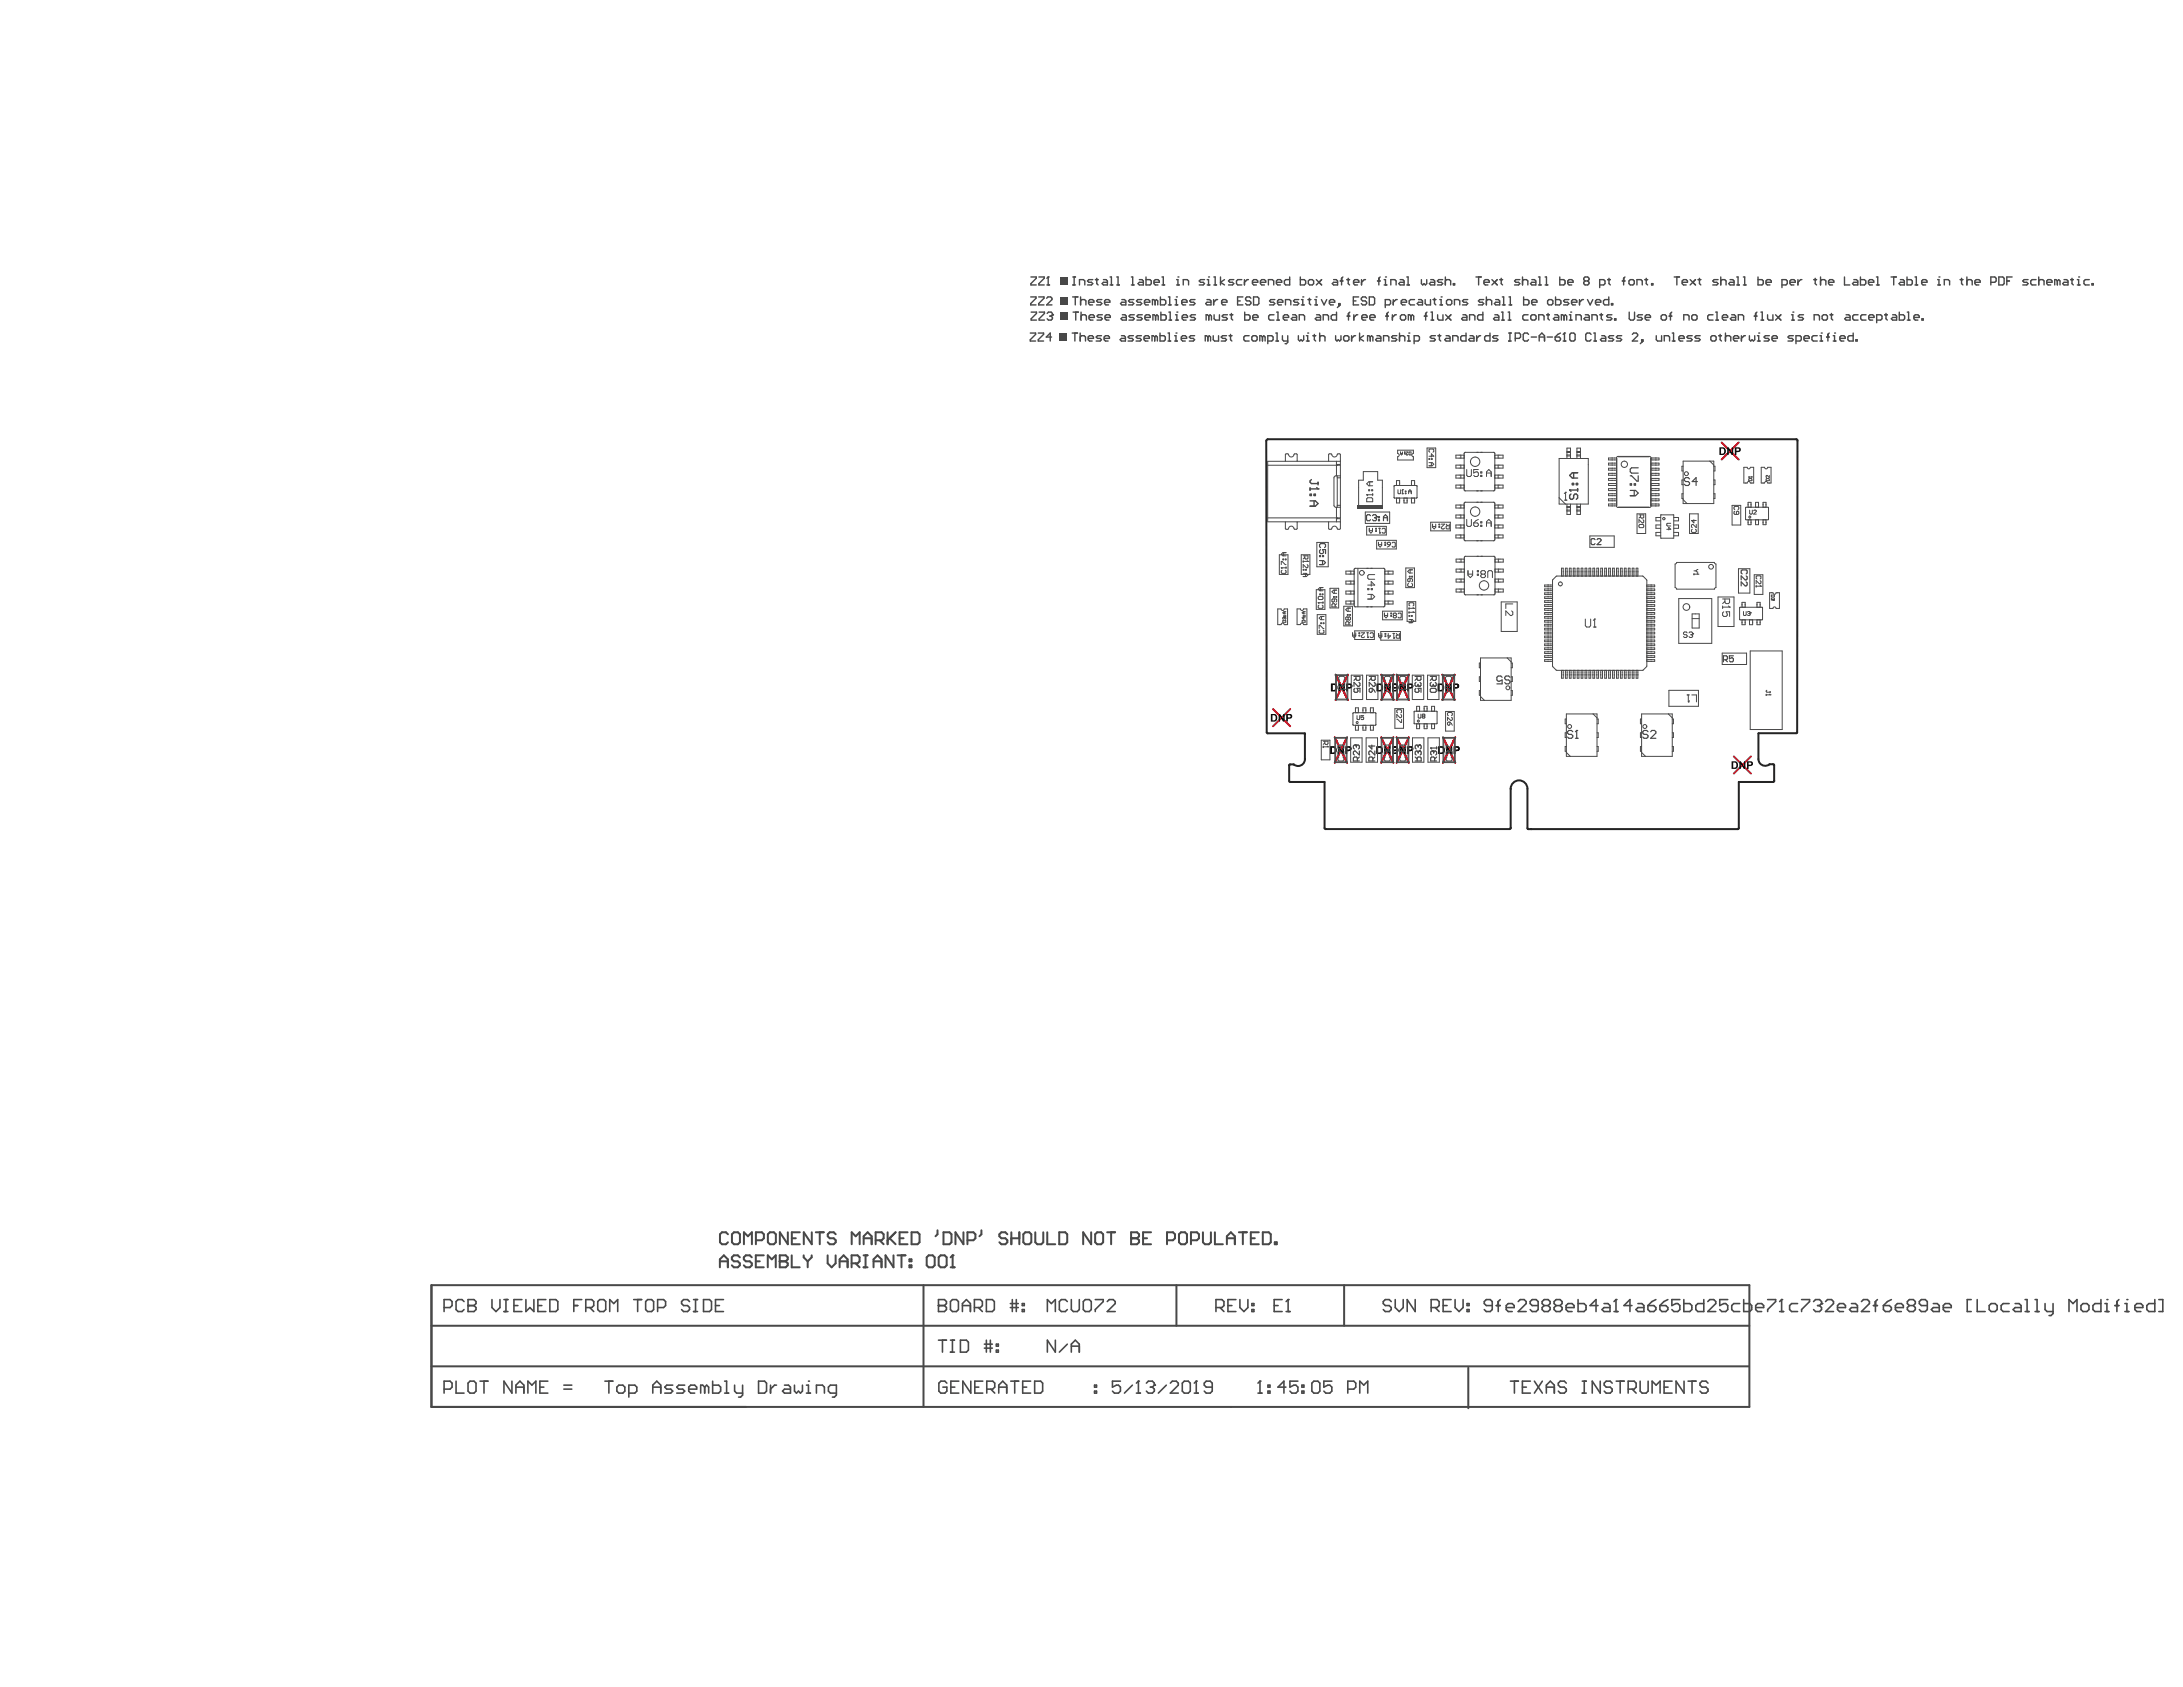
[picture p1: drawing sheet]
<svg xmlns="http://www.w3.org/2000/svg" width="279mm" height="216mm" viewBox="0 0 279 216" stroke-linecap="round" stroke-linejoin="round" font-family="sans-serif">
<g fill="none" stroke="#ee0e22" stroke-width=".26">
<path d="M220.4 56.6l2.1 2.2M222.5 56.6l-2.1 2.2M162.9 90.8l2.2 2.1M165.1 90.8l-2.2 2.1M170.8 94.4l1.6 3.2M170.9 86.3l1.6 3.3M172.4 94.4l-1.6 3.2M172.5 86.3l-1.6 3.3M176.8 94.4l1.5 3.2M176.8 86.3l1.6 3.3M178.3 94.4l-1.5 3.2M178.4 86.3l-1.6 3.3"/>
<path d="M178.7 94.4l1.6 3.2M178.8 86.3l1.5 3.3M180.3 94.4l-1.6 3.2M180.3 86.3l-1.5 3.3M184.6 86.3l1.6 3.3M184.7 94.4l1.6 3.2M186.2 86.3l-1.6 3.3M186.3 94.4l-1.6 3.2M221.9 96.8l2.2 2.2M224.1 96.8l-2.2 2.2"/>
</g>
<g fill="#000">
<path d="M221.1 57.3h.1l.5 .6v-.6h.1v.9h-.2l-.4-.6v.6h-.1zM163.7 91.4h.1l.4 .6v-.6h.2v.9h-.2l-.4-.6v.6h-.1zM171.2 95.5h.2l.4 .7v-.7h.2v1h-.2l-.4-.7v.7h-.2zM171.3 87.5h.2l.4 .7v-.7h.2v1h-.2l-.4-.7v.7h-.2zM177.2 95.5h.1l.5 .7v-.7h.1v1h-.1l-.5-.7v.7h-.1zM177.2 87.5h.2l.4 .7v-.7h.2v1h-.2l-.4-.7v.7h-.2zM179.1 87.5h.2l.4 .7v-.7h.2v1h-.2l-.4-.7v.7h-.2zM179.1 95.5h.2l.4 .7v-.7h.2v1h-.2l-.4-.7v.7h-.2zM185 87.5h.2l.4 .7v-.7h.2v1h-.2l-.4-.7v.7h-.2zM185.1 95.5h.2l.4 .7v-.7h.2v1h-.2l-.4-.7v.7h-.2zM222.6 97.4h.2l.4 .7v-.7h.2v1h-.2l-.4-.6v.6h-.2z"/>
<path d="M220.3 57.4v.7l.3-.1 .1-.1v-.3l-.1-.2zM220.1 57.3h.5l.2 .1 .1 .5-.2 .3h-.6z"/>
<path d="M222.2 57.4v.3h.2a.15 .15 0 0 0 .2-.2 .15 .15 0 0 0-.2-.1zM222 57.3h.5a.31 .31 0 0 1 .3 .3 .31 .31 0 0 1-.4 .3h-.2v.3h-.2z"/>
<path d="M162.9 91.5v.7h.3l.1-.2v-.3l-.1-.1zM162.7 91.4h.5l.2 .1 .1 .5-.2 .3h-.6z"/>
<path d="M164.8 91.5v.3h.2a.15 .15 0 0 0 .2-.1 .15 .15 0 0 0-.2-.2zM164.6 91.4h.5a.31 .31 0 0 1 .3 .3 .31 .31 0 0 1-.4 .3h-.2v.3h-.2z"/>
<path d="M170.4 95.7v.6h.4l.1-.1v-.4l-.1-.1zM170.2 95.5h.6l.2 .1 .1 .6-.2 .2-.7 .1z"/>
<path d="M170.4 95.7v.6h.4l.1-.1v-.4l-.1-.1zM170.2 95.5h.6l.2 .1 .1 .6-.2 .2-.7 .1z"/>
<path d="M170.6 87.6v.7h.3l.1-.2v-.3l-.1-.1zM170.3 87.5h.6l.2 .1 .1 .5-.2 .3-.7 .1z"/>
<path d="M170.6 87.6v.7h.3l.1-.2v-.3l-.1-.1zM170.3 87.5h.6l.2 .1 .1 .5-.2 .3-.7 .1z"/>
<path d="M172.4 95.7v.3h.2a.15 .15 0 0 0 .2-.2 .15 .15 0 0 0-.2-.1zM172.2 95.5h.6a.31 .31 0 0 1 .2 .4 .31 .31 0 0 1-.4 .2h-.2v.4h-.2z"/>
<path d="M172.4 95.7v.3h.2a.15 .15 0 0 0 .2-.2 .15 .15 0 0 0-.2-.1zM172.2 95.5h.6a.31 .31 0 0 1 .2 .4 .31 .31 0 0 1-.4 .2h-.2v.4h-.2z"/>
<path d="M172.5 87.6v.3h.2a.15 .15 0 0 0 .2-.1 .15 .15 0 0 0-.2-.2zM172.3 87.5h.5a.31 .31 0 0 1 .3 .3 .31 .31 0 0 1-.4 .3h-.2v.4h-.2z"/>
<path d="M172.5 87.6v.3h.2a.15 .15 0 0 0 .2-.1 .15 .15 0 0 0-.2-.2zM172.3 87.5h.5a.31 .31 0 0 1 .3 .3 .31 .31 0 0 1-.4 .3h-.2v.4h-.2z"/>
<path d="M176.4 95.7v.6h.2a.35 .35 0 0 0 .2-.3 .35 .35 0 0 0-.3-.3zM176.2 95.5h.5l.2 .1 .1 .6-.1 .2-.7 .1z"/>
<path d="M176.4 95.7v.6h.2a.35 .35 0 0 0 .2-.3 .35 .35 0 0 0-.3-.3zM176.2 95.5h.5l.2 .1 .1 .6-.1 .2-.7 .1z"/>
<path d="M176.4 87.6v.7h.2a.35 .35 0 0 0 .2-.3 .35 .35 0 0 0-.3-.4zM176.2 87.5h.6l.1 .1 .1 .2v.4l-.1 .2-.7 .1z"/>
<path d="M176.4 87.6v.7h.2a.35 .35 0 0 0 .2-.3 .35 .35 0 0 0-.3-.4zM176.2 87.5h.6l.1 .1 .1 .2v.4l-.1 .2-.7 .1z"/>
<path d="M178.3 95.7v.6h.4l.1-.5-.2-.1zM178.2 95.5h.5l.2 .1 .1 .5-.2 .3-.6 .1z"/>
<path d="M178.3 95.7v.6h.4l.1-.5-.2-.1zM178.2 95.5h.5l.2 .1 .1 .5-.2 .3-.6 .1z"/>
<path d="M178.3 95.7v.3h.2a.15 .15 0 0 0 .2-.2 .15 .15 0 0 0-.2-.1zM178.2 95.5h.5l.2 .2v.2l-.1 .2h-.5v.4h-.1z"/>
<path d="M178.3 87.6v.7h.4l.1-.2v-.3l-.2-.2zM178.2 87.5h.5l.2 .1 .1 .5-.2 .3-.6 .1z"/>
<path d="M178.3 95.7v.3h.2a.15 .15 0 0 0 .2-.2 .15 .15 0 0 0-.2-.1zM178.2 95.5h.5l.2 .2v.2l-.1 .2h-.5v.4h-.1z"/>
<path d="M178.3 87.6v.7h.4l.1-.2v-.3l-.2-.2zM178.2 87.5h.5l.2 .1 .1 .5-.2 .3-.6 .1z"/>
<path d="M178.4 87.6v.3h.1a.15 .15 0 0 0 .2-.1 .15 .15 0 0 0-.2-.2zM178.2 87.5h.4a.3 .3 0 0 1 .3 .3 .3 .3 0 0 1-.3 .3h-.2v.4h-.2z"/>
<path d="M178.4 87.6v.3h.1a.15 .15 0 0 0 .2-.1 .15 .15 0 0 0-.2-.2zM178.2 87.5h.4a.3 .3 0 0 1 .3 .3 .3 .3 0 0 1-.3 .3h-.2v.4h-.2z"/>
<path d="M180.3 87.6v.3h.2a.15 .15 0 0 0 .2-.1 .15 .15 0 0 0-.2-.2zM180.1 87.5h.5a.31 .31 0 0 1 .3 .3 .31 .31 0 0 1-.4 .3h-.2v.4h-.2z"/>
<path d="M180.3 95.7v.3l.3-.1a.13 .13 0 0 0 .1-.1 .13 .13 0 0 0-.1-.1zM180.1 95.5h.4a.31 .31 0 0 1 .4 .3 .31 .31 0 0 1-.4 .3h-.2v.4h-.2z"/>
<path d="M180.3 87.6v.3h.2a.15 .15 0 0 0 .2-.1 .15 .15 0 0 0-.2-.2zM180.1 87.5h.5a.31 .31 0 0 1 .3 .3 .31 .31 0 0 1-.4 .3h-.2v.4h-.2z"/>
<path d="M180.3 95.7v.3l.3-.1a.13 .13 0 0 0 .1-.1 .13 .13 0 0 0-.1-.1zM180.1 95.5h.4a.31 .31 0 0 1 .4 .3 .31 .31 0 0 1-.4 .3h-.2v.4h-.2z"/>
<path d="M184.2 87.6v.7h.3l.1-.2v-.3l-.1-.1zM184 87.5h.6l.1 .1 .1 .5-.1 .3-.7 .1z"/>
<path d="M184.2 87.6v.7h.3l.1-.2v-.3l-.1-.1zM184 87.5h.6l.1 .1 .1 .5-.1 .3-.7 .1z"/>
<path d="M184.3 95.7v.6h.3l.1-.1v-.4l-.1-.1zM184.1 95.5h.5l.2 .1 .1 .6-.2 .2-.6 .1z"/>
<path d="M184.3 95.7v.6h.3l.1-.1v-.4l-.1-.1zM184.1 95.5h.5l.2 .1 .1 .6-.2 .2-.6 .1z"/>
<path d="M186.2 87.6v.3h.1a.15 .15 0 0 0 .2-.1 .15 .15 0 0 0-.2-.2zM186 87.5h.4a.31 .31 0 0 1 .3 .3 .31 .31 0 0 1-.3 .3h-.2v.4h-.2z"/>
<path d="M186.2 87.6v.3h.1a.15 .15 0 0 0 .2-.1 .15 .15 0 0 0-.2-.2zM186 87.5h.4a.31 .31 0 0 1 .3 .3 .31 .31 0 0 1-.3 .3h-.2v.4h-.2z"/>
<path d="M186.3 95.7v.3h.1a.15 .15 0 0 0 .2-.2 .15 .15 0 0 0-.2-.1zM186.1 95.5h.5a.31 .31 0 0 1 .2 .4 .31 .31 0 0 1-.4 .2h-.1v.4h-.2z"/>
<path d="M186.3 95.7v.3h.1a.15 .15 0 0 0 .2-.2 .15 .15 0 0 0-.2-.1zM186.1 95.5h.5a.31 .31 0 0 1 .2 .4 .31 .31 0 0 1-.4 .2h-.1v.4h-.2z"/>
<path d="M221.8 97.6v.6h.3l.1-.1v-.3l-.1-.2zM221.6 97.4h.6l.1 .1 .1 .6-.1 .3h-.7z"/>
<path d="M223.8 97.6v.3h.2a.15 .15 0 0 0 .2-.2 .15 .15 0 0 0-.2-.1zM223.6 97.4h.5a.31 .31 0 0 1 .2 .4 .31 .31 0 0 1-.3 .2h-.2v.4h-.2z"/>
</g>
<path d="M165 98l.1-.2h.4a.9 .9 0 0 0 1 .1 .9 .9 0 0 0 .5-.8v-3.3h-4.7l-.2-.1v-37.3l.2-.2h67.6l.2 .2-.1 37.3-.1 .1h-4.8v3.3a.89 .89 0 0 0 .5 .8 .89 .89 0 0 0 .9-.1h.5l.1 .1-.1 2.1-4.5 .1v5.9M165 98l.1 2.1h4.4v5.9l.2 .1h23.5l.2-.1-.1-5a1.07 1.07 0 0 1 1.1-1.1 1.07 1.07 0 0 1 1.1 1v5.1l.1 .1h26.8l.2-.1M196 106.1h.1M222.5 106h.1" fill="none" stroke="#242424" stroke-width=".26"/>
<g fill="none" stroke="#484848" stroke-width=".13">
<path d="M162.3 59.5h9.3v6.8h-9.3M164.5 58.2v.8M164.6 58.1h.2M165.7 58.1h.2M166 58.2v.8M170 58.2v.8M170.1 58.1h.3M171.1 59v1.9M171.2 59.4v.1M171.3 58.1h.2M171.6 59h-9.3v7.8h9.3M171.6 58.2v1.2h-.5"/>
<path d="M178.9 58v-.4h2v.4M178.9 58.4v.5h2v-.5M182.6 57.3h1.2v2.6h-1.2zM187 58.2v.4M187 59.5v.4M187.4 58v4.7M187.4 58.2h-1.1v.4h1.1M187.4 59.5h-1.1v.4h1.1M187.5 57.9h3.7M191.3 59.5h1.1v.4h-1.1M191.3 58.2h1.1v.4h-1.1M191.3 58v4.7"/>
<path d="M191.7 58.2v.4M191.7 59.5v.4M199.6 58.7h3.7v5.8h-3.7zM200.6 58.7v-1.4h.4v1.4M200.6 58.2h.4M200.6 57.9h.4M200.6 57.8h.4M200.6 58.4h.4M201.8 58.7v-1.4h.5v1.4M201.8 58.2h.5M201.8 57.9h.5M201.8 57.8h.5"/>
<path d="M201.8 58.4h.5M206.9 58.9h-1v-.3h1v6.1M206.9 59.3h-1v.2h1M206.9 59.9h-1v.3h1M206.9 58.7v6M207.1 58.4h4M207.1 58.5h4M211.3 58.7v6M211.3 58.9h1v-.3h-1v6.1M211.3 59.9h1v.3h-1M211.3 59.3h1v.2h-1M215.4 59h3.9v5.4h-3.9z"/>
<path d="M215.4 59.7h-.1v.6h.1M218.8 59l.5 .5M219.3 59.7h.2v.6h-.2M223.6 59.8h-.4v2h.4M224 59.8h.5v2h-.5M225.8 59.8h-.4v2h.4M226.2 59.8h.5v2h-.5M163.7 71h1.1v2.5h-1.1zM164 77.9h-.5v2h.5M164.4 77.9h.4v2h-.4M164.5 66.8v.8M164.6 67.7h.2"/>
<path d="M165.7 67.7h.2M166 66.8v.8M166.4 77.9h-.4v2h.4M166.5 71h1.2v2.5h-1.2zM166.8 77.9h.5v2h-.5M168.5 75.5h1.1v2.5h-1.1zM168.5 69.4h1.5v3.1h-1.5zM168.6 78.7h1.1v2.5h-1.1zM170 66.8v.8M170.1 67.7h.3M170.2 75.3h1.1v2.5h-1.1zM170.7 61.1v3.6"/>
<path d="M171 64.9h.6M171 60.9h.6M171.1 66.4h.5v1.2M171.1 64.9v1.9M171.2 60.9v4M171.2 66.3v.1M171.2 64.7h.4M171.2 61.1h.4M171.3 67.7h.2M172 77.6h1.1v2.5h-1.1zM172.9 73.1v.4M172.9 74.4v.3"/>
<path d="M172.9 75.6v.4M172.9 76.9v.4M173.3 75.6h-1v.4h1M173.3 72.9v4.6M173.3 76.9h-1v.4h1M173.3 73.1h-1v.4h1M173.3 74.4h-1v.3h1M173.4 77.7h3.7M173.4 72.7h3.7M173.8 72.7v5M173.9 64.7v-3.2h.6v-1.1h1.8v1.1h.6v3.2M174.7 65.5h3.2v1.5h-3.2z"/>
<path d="M174.9 67.4h2.5v1.1h-2.5zM176.2 69.2h2.5v1.1h-2.5zM177 78.2h2.5v1.1h-2.5zM177.2 75.6h1.1v.4h-1.1M177.2 76.9h1.1v.4h-1.1M177.2 74.4h1.1v.3h-1.1M177.2 73.1h1.1v.4h-1.1M177.2 72.9v4.6M177.7 73.1v.4M177.7 74.4v.3M177.7 75.6v.4M177.7 76.9v.4"/>
<path d="M178.4 62.2v1.5M178.5 63.7h2.8M178.5 62.1h2.8M178.7 62.1v-.6h.4v.6M178.7 63.7v.7h.4v-.7M179.7 63.7v.7h.4v-.7M179.9 72.7h1.1v2.5h-1.1zM180.1 77h1.1v2.5h-1.1zM180.7 63.7v.7h.4v-.7M180.7 62.1v-.6h.4v.6M181.4 62.2v1.5M183.1 66.8h2.5v1.1h-2.5z"/>
<path d="M187 60.8v.4M187 62.1v.4M187 64.6v.4M187 65.9v.4M187 67.2v.4M187 68.5v.3M187 71.6v.3M187 72.8v.4M187 74.1v.4M187 75.4v.4M187.4 64.4v4.7M187.4 60.8h-1.1v.4h1.1"/>
<path d="M187.4 62.1h-1.1v.4h1.1M187.4 64.6h-1.1v.4h1.1M187.4 65.9h-1.1v.4h1.1M187.4 67.2h-1.1v.4h1.1M187.4 68.5h-1.1v.3h1.1M187.4 71.3v4.7M187.4 75.4h-1v.4h1M187.4 71.6h-1v.3h1M187.4 72.8h-1v.4h1M187.4 74.1h-1v.4h1M187.5 69.2h3.7M187.5 64.3h3.7"/>
<path d="M187.5 62.8h3.7M187.5 76.1h3.7M187.5 71.2h3.7M191.3 68.5h1.1v.3h-1.1M191.3 67.2h1.1v.4h-1.1M191.3 65.9h1.1v.4h-1.1M191.3 64.6h1.1v.4h-1.1M191.3 62.1h1.1v.4h-1.1M191.3 60.8h1.1v.4h-1.1M191.3 64.4v4.7M191.3 75.4h1.1v.4h-1.1M191.3 74.1h1.1v.4h-1.1"/>
<path d="M191.3 72.8h1.1v.4h-1.1M191.3 71.6h1.1v.3h-1.1M191.3 71.3v4.7M191.7 60.8v.4M191.7 62.1v.4M191.7 64.6v.4M191.7 65.9v.4M191.7 67.2v.4M191.7 68.5v.3M191.8 71.6v.3M191.8 72.8v.4M191.8 74.1v.4"/>
<path d="M191.8 75.4v.4M192.1 77h2.1v3.8h-2.1zM198.7 77.4h-1v.2h1M198.7 75.4h-1v.2h1M198.7 74.9h-1v.2h1M198.7 75.9h-1v.2h1M198.7 76.4h-1v.2h1M198.7 76.9h-1v.2h1M198.7 77.9h-1v.2h1M198.7 78.4h-1v.2h1M198.7 78.9h-1v.2h1M198.7 79.4h-1v.2h1"/>
<path d="M198.7 79.9h-1v.2h1M198.7 74.3v10.9M199.2 73.8l-.5 .4M199.3 73.7h10.9M199.6 63.7l.8 .8M199.9 73.7v-1h.2v1M200.4 73.7v-1h.2v1M200.6 64.5v1.3h.4v-1.3M200.6 65.4h.4M200.6 65.3h.4M200.6 65h.4M200.6 64.8h.4"/>
<path d="M200.9 73.7v-1h.2v1M201.4 73.7v-1h.2v1M201.8 64.5v1.3h.5v-1.3M201.8 65.4h.5M201.8 65.3h.5M201.8 65h.5M201.8 64.8h.5M201.9 73.7v-1h.2v1M202.4 73.7v-1h.2v1M202.9 73.7v-1h.2v1M203.4 73.7v-1h.2v1M203.5 68.6h3.1v1.4h-3.1z"/>
<path d="M203.9 73.7v-1h.2v1M204.4 73.7v-1h.2v1M204.9 73.7v-1h.2v1M205.4 73.7v-1h.2v1M205.9 73.7v-1h.2v1M206.4 73.7v-1h.2v1M206.9 61.2h-1v.3h1M206.9 61.9h-1v.2h1M206.9 64.5h-1v.2h1M206.9 60.6h-1v.2h1M206.9 62.5h-1v.3h1M206.9 63.2h-1v.2h1"/>
<path d="M206.9 63.8h-1v.3h1M206.9 73.7v-1h.2v1M207.1 64.9h4M207.4 73.7v-1h.2v1M207.9 73.7v-1h.2v1M208.4 73.7v-1h.2v1M208.9 73.7v-1h.2v1M209.4 73.7v-1h.2v1M209.5 65.8h1.1v2.5h-1.1zM210.3 73.8l.4 .4M210.8 77.4h1v.2h-1M210.8 75.4h1v.2h-1"/>
<path d="M210.8 79.9h1v.2h-1M210.8 77.9h1v.2h-1M210.8 78.4h1v.2h-1M210.8 78.9h1v.2h-1M210.8 79.4h1v.2h-1M210.8 75.9h1v.2h-1M210.8 76.4h1v.2h-1M210.8 76.9h1v.2h-1M210.8 74.9h1v.2h-1M210.8 74.3v10.9M211.3 61.2h1v.3h-1M211.3 61.9h1v.2h-1"/>
<path d="M211.3 64.5h1v.2h-1M211.3 63.8h1v.3h-1M211.3 63.2h1v.2h-1M211.3 62.5h1v.3h-1M211.3 60.6h1v.2h-1M212.6 68.9v-3h1.6v3M212.6 67.2h-.7v.4h.7M212.6 66.2h-.7v.5h.7M212.6 68.1h-.7v.5h.7M212.6 68.9h1.5M214.2 67.2h.6v.4h-.6M214.2 66.2h.6v.5h-.6"/>
<path d="M214.2 68.1h.6v.5h-.6M214.4 72.2v3M214.6 75.4h4.8M214.6 72h4.8M214.9 76.6h4.2v5.7h-4.2zM215.4 63.2h-.1v.6h.1M215.4 63.9l.5 .5M215.4 61.4h-.1v.6h.1M216.2 65.8h1.1v2.5h-1.1zM216.6 78.6h.9v1.8h-.9zM216.6 79.2h.9M219.3 63.2h.2v.6h-.2"/>
<path d="M219.3 61.4h.2v.6h-.2M219.6 72.2v3M219.9 76.4h2v3.8h-2zM221.7 64.7h1.1v2.5h-1.1zM222.5 72.8h1.5v3.1h-1.5zM222.6 77.8v1.4M222.7 79.3h2.8M222.7 77.7h2.8M223 77.7v-.6h.4v.6M223 79.3v.7h.4v-.7M223.4 65v1.4M223.5 64.9h2.8"/>
<path d="M223.5 66.5h2.8M223.7 64.9v-.6h.4v.6M223.7 66.5v.7h.4v-.7M223.9 79.3v.7h.4v-.7M224.5 73.6h1.1v2.5h-1.1zM224.7 64.9v-.6h.4v.6M224.7 66.5v.7h.4v-.7M224.9 77.7v-.6h.4v.6M224.9 79.3v.7h.4v-.7M225.6 77.8v1.4M225.7 64.9v-.6h.3v.6M225.7 66.5v.7h.3v-.7"/>
<path d="M226.4 65v1.4M226.9 75.9h-.4v2h.4M227.3 75.9h.4v2h-.4M169.1 94.7h1.1v2.5h-1.1zM170.9 94.4v3.2zM170.9 97.5h1.5l-1.5 .1zM170.9 94.4h1.5l-1.5 .1zM171 86.4v3.2zM171 89.5h1.5l-1.5 .1zM171 86.4h1.5l-1.5 .1zM172.3 94.4h.1v3.2zM172.4 86.4h.1v3.2z"/>
<path d="M172.9 94.4h1.4v3.1h-1.4zM172.9 86.4h1.5v3.1h-1.5zM173.2 91.3v1.4M173.2 92.8h2.8M173.2 91.2h2.8M173.4 80.7h2.5v1.1h-2.5zM173.5 91.2v-.6h.4v.6M173.5 92.8v.6h.4v-.6M174.4 91.2v-.6h.4v.6M174.4 92.8v.6h.4v-.6M174.8 94.4h1.5v3.1h-1.5zM174.9 86.4h1.5v3.1h-1.5z"/>
<path d="M175.4 91.2v-.6h.4v.6M175.4 92.8v.6h.4v-.6M176.1 91.3v1.4M176.7 80.8h2.5v1.1h-2.5zM176.8 94.4h.1l-.1 3.2zM176.8 97.5h1.5l-1.5 .1zM176.8 94.4h1.5l-1.5 .1zM176.8 86.4h.1v3.2zM176.8 89.5h1.6l-1.5 .1zM176.8 86.4h1.6l-1.5 .1zM178.3 94.4v3.2zM178.3 86.4h.1l-.1 3.2z"/>
<path d="M178.5 90.7h1.1v2.5h-1.1zM178.8 94.4h.1l-.1 3.2zM178.8 97.5h1.5l-1.5 .1zM178.8 94.4h1.5l-1.5 .1zM178.8 86.4h.1l-.1 3.2zM178.8 89.5h1.5l-1.5 .1zM178.8 86.4h1.5l-1.5 .1zM180.2 94.4h.1v3.2zM180.2 86.4h.1v3.2zM180.8 86.4h1.4v3.1h-1.4zM180.8 94.4h1.4v3.1h-1.4zM181 91.1v1.5"/>
<path d="M181.1 92.6h2.8M181.1 91h2.8M181.3 91v-.6h.4v.6M181.3 92.6v.7h.4v-.7M182.3 92.6v.7h.3v-.7M182.3 91v-.6h.3v.6M182.7 86.4h1.5v3.1h-1.5zM182.8 94.4h1.4v3.1h-1.4zM183.2 92.6v.7h.4v-.7M183.2 91v-.6h.4v.6M183.9 91.1v1.5M184.6 86.4h.1v3.2z"/>
<path d="M184.6 89.5h1.6l-1.5 .1zM184.6 86.4h1.6l-1.5 .1zM184.7 94.4h.1l-.1 3.2zM184.7 97.5h1.6l-1.6 .1zM184.7 94.4h1.6l-1.6 .1zM185 91.1h1.1v2.5h-1.1zM186.1 86.4h.1l-.1 3.2zM186.2 94.4h.1l-.1 3.2zM189.5 84.2h3.9v5.4h-3.9zM189.5 88.4h-.2v.6h.2M189.5 84.9h-.2v.6h.2M189.5 86.6h-.2v.6h.2"/>
<path d="M189.5 89.1l.5 .5M192.9 84.2l.5 .5M193.4 88.4h.2v.6h-.2M193.4 86.6h.2v.6h-.2M193.4 84.9h.2v.6h-.2M198.7 83.9h-1v.2h1M198.7 84.4h-1v.2h1M198.7 80.4h-1v.2h1M198.7 80.9h-1v.2h1M198.7 81.4h-1v.2h1M198.7 81.9h-1v.2h1M198.7 82.4h-1v.2h1"/>
<path d="M198.7 82.9h-1v.2h1M198.7 83.4h-1v.2h1M198.7 85.3l.5 .5M199.3 85.8h10.9M199.9 85.8v1h.2v-1M200.4 85.8v1h.2v-1M200.5 92h-.2v.6h.2M200.5 91.4h3.9v5.4h-3.9zM200.5 95.5h-.2v.6h.2M200.5 93.8h-.2v.6h.2M200.5 96.3l.5 .5M200.9 85.8v1h.2v-1"/>
<path d="M201.4 85.8v1h.2v-1M201.9 85.8v1h.2v-1M202.4 85.8v1h.2v-1M202.9 85.8v1h.2v-1M203.4 85.8v1h.2v-1M203.9 85.8v1h.2v-1M203.9 91.4l.5 .5M204.4 85.8v1h.2v-1M204.4 92h.2v.6h-.2M204.4 93.8h.2v.6h-.2M204.4 95.5h.2v.6h-.2M204.9 85.8v1h.2v-1"/>
<path d="M205.4 85.8v1h.2v-1M205.9 85.8v1h.2v-1M206.4 85.8v1h.2v-1M206.9 85.8v1h.2v-1M207.4 85.8v1h.2v-1M207.9 85.8v1h.2v-1M208.4 85.8v1h.2v-1M208.9 85.8v1h.2v-1M209.4 85.8v1h.2v-1M210.1 92h-.1v.6h.1M210.1 91.4h3.9v5.4h-3.9zM210.1 93.8h-.1v.6h.1"/>
<path d="M210.1 95.5h-.1v.6h.1M210.1 96.3l.5 .5M210.7 85.3l-.4 .5M210.8 83.9h1v.2h-1M210.8 84.4h1v.2h-1M210.8 81.9h1v.2h-1M210.8 82.4h1v.2h-1M210.8 82.9h1v.2h-1M210.8 83.4h1v.2h-1M210.8 80.4h1v.2h-1M210.8 80.9h1v.2h-1M210.8 81.4h1v.2h-1"/>
<path d="M213.5 91.4l.5 .5M213.6 88.3h3.8v2.1h-3.8zM214 92h.2v.6h-.2M214 95.5h.2v.6h-.2M214 93.8h.2v.6h-.2M220.4 83.6h3.1v1.4h-3.1zM224 83.3h4.1v10.1h-4.1z"/>
</g>
<path d="M55.2 164.5h168.7v15.6h-168.7zM55.2 174.9h168.7M55.2 169.7h168.7M118.2 164.5v15.6M150.6 164.5v5.2M172 164.5v5.2M187.9 175v5.2" fill="none" stroke="#484848" stroke-width=".26"/>
<g fill="#484848">
<path d="M135.7 39.9h1v1.1h-1z" fill-rule="evenodd"/>
<path d="M135.6 38h1v1h-1z" fill-rule="evenodd"/>
<path d="M135.6 35.4h1.1v1.1h-1.1z" fill-rule="evenodd"/>
<path d="M135.6 42.6h1v1h-1z" fill-rule="evenodd"/>
<path d="M173.8 64.6h3.2v.5h-3.2z" fill-rule="evenodd"/>
</g>
<g fill="none" stroke="#484848" stroke-width=".2">
<path d="M56.8 167.3h.8l.3-.2v-.5l-.3-.3h-.8v1.6M56.8 177.8h.8l.3-.3v-.5l-.3-.2h-.8v1.5M58.4 176.8v1.5h1M59.4 166.6l-.3-.3h-.5l-.2 .3v1l.2 .3h.5l.3-.3M59.9 167.1h.1M59.9 166.3h.8l.2 .3v.2l-.2 .3 .2 .2v.3l-.2 .3h-.8zM59.9 167.1h.8M59.9 177l.3-.2h.5l.2 .2v1l-.2 .3h-.5l-.3-.3zM61.4 176.8h1.1M61.9 176.8v1.5M63 166.3v1l.5 .6 .5-.6v-1M64.5 167.9h.5"/>
<path d="M64.5 166.3h.5M64.8 166.3v1.6M65.5 176.8v1.5l-1-1.5v1.5M65.8 167.1h.5M66 178.3v-1l.5-.5 .6 .5v1M66 177.5h1.1M66.8 166.3h-1v1.6h1M67.3 166.3v1.6l.5-.6 .5 .6v-1.6M67.6 178.3v-1.5l.5 .5 .5-.5v1.5M68.8 167.1h.6M69.1 177.5h.5M69.9 166.3h-1.1v1.6h1.1"/>
<path d="M70.1 176.8h-1v1.5h1M70.4 166.3h.7l.3 .3v1l-.3 .3h-.7zM72.2 177.8h1M72.2 177.3h1M73.4 167.1h.6M74.5 166.3h-1.1v1.6M75 167.3h.7l.3-.2v-.5l-.3-.3h-.7v1.6M75.5 167.3l.5 .6M76.5 166.6l.3-.3h.5l.2 .3v1l-.2 .3h-.5l-.3-.3zM77.4 176.8h1M77.9 176.8v1.5M78 167.9v-1.6l.5 .5 .6-.5v1.6"/>
<path d="M79 177.5l.2-.2h.5l.3 .2v.5l-.3 .3h-.5l-.2-.3zM80.5 178.3h.8l.2-.3v-.5l-.2-.2h-.8v1.5M81.1 166.3h1M81.6 166.3v1.6M82.6 166.6l.3-.3h.5l.3 .3v1l-.3 .3h-.5l-.3-.3zM83.5 177.5h1.1M83.5 178.3v-1l.6-.5 .5 .5v1M84.2 167.3h.7l.3-.2v-.5l-.3-.3h-.7v1.6M86.1 177.3h-.8l-.2 .2 .2 .3h.5l.3 .2-.3 .3h-.7M87.6 177.3h-.7l-.3 .2 .3 .3h.5l.2 .2-.2 .3h-.8M88.1 177.8h1.1v-.3l-.3-.2h-.5l-.3 .2v.5l.3 .3h.5M88.3 166.6l-.3-.3h-.5l-.3 .3v.2l.3 .3h.5l.3 .2v.3l-.3 .3h-.5l-.3-.3"/>
<path d="M88.8 167.9h.5M88.8 166.3h.5M89 166.3v1.6M90 166.3h.8l.3 .3v1l-.3 .3h-.8zM90.2 177.5l-.3-.2h-.2v1M90.2 177.5v.8M90.2 177.5l.2-.2 .3 .2v.8M91.2 176.8v1.5h.8l.2-.3v-.5l-.2-.2h-.8M91.6 167.1h.5M92.6 166.3h-1v1.6h1M92.7 176.8h.3v1.5M92.7 178.3h.6"/>
<path d="M94 177.3v.7l.3 .3h.7M95 177.3v1.2l-.2 .3h-.3M97.1 176.8h.8l.2 .2v1l-.2 .3h-.8zM98.6 177.3v1M99.4 177.3h-.3l-.5 .5M100.4 177.3h.5l.3 .2v.8h-.8l-.2-.3 .2-.2h.8M101.7 177.3v.7l.2 .3 .3-.3 .3 .3 .2-.3v-.7M103.2 178.3h.5M103.2 177.3h.3v1M103.5 176.8h.1M104.5 178.3v-1h.8l.2 .2v.8M107 178.3h-.7l-.3-.3v-.5l.3-.2h.7v1.2l-.2 .3h-.3"/>
<path d="M120.1 167.1h.1M120.1 166.3h.8l.2 .3v.2l-.2 .3 .2 .2v.3l-.2 .3h-.8zM120.1 167.1h.8M120.1 171.5h1M120.6 171.5v1.5M121.2 177l-.3-.2h-.5l-.2 .2v1l.2 .3h.5l.3-.3v-.5h-.5M121.6 166.6l.3-.3h.5l.3 .3v1l-.3 .3h-.5l-.3-.3zM121.6 171.5h.6M121.6 173h.6M121.7 177.5h.5M121.9 171.5v1.5M122.7 176.8h-1v1.5h1"/>
<path d="M122.9 171.5h.8l.2 .3v1l-.2 .2h-.8zM123.2 167.1h1M123.2 167.9v-1.1l.5-.5 .5 .5v1.1M124.3 176.8v1.5l-1.1-1.5v1.5M124.7 167.3h.8l.2-.2v-.5l-.2-.3h-.8v1.6M124.8 177.5h.5M125.2 167.3l.5 .6M125.8 176.8h-1v1.5h1M126 172h1M126 172.5h1M126.2 166.3h.8l.3 .3v1l-.3 .3h-.8zM126.2 171.5v1.5"/>
<path d="M126.3 177.8h.8l.2-.3v-.5l-.2-.2h-.8v1.5M126.8 171.5v1.5M126.8 177.8l.5 .5M127.5 172.8h.3v.2h-.3zM127.5 172h.3v.3h-.3zM127.8 177.5h1M127.8 178.3v-1l.5-.5 .5 .5v1M129.3 166.8h1M129.3 167.3h1M129.4 176.8h1M129.6 166.3v1.6M129.9 176.8v1.5"/>
<path d="M130.1 166.3v1.6M130.8 167.6h.3v.3h-.3zM130.8 166.8h.3v.3h-.3zM130.9 177.5h.5M131.9 176.8h-1v1.5h1M132.4 176.8h.8l.2 .2v1l-.2 .3h-.8zM134.1 167.9v-1.6l.5 .5 .5-.5v1.6M135.1 171.5v1.5l-1-1.5v1.5M136.6 166.6l-.2-.3h-.6l-.2 .3v1l.2 .3h.6l.2-.3M136.6 172l-1 1M137.1 166.3v1.3l.3 .3h.5l.2-.3v-1.3M137.1 173v-1l.5-.5 .5 .5v1"/>
<path d="M137.1 172.3h1M138.6 166.6l.3-.3h.5l.3 .3v1l-.3 .3h-.5l-.3-.3zM140.1 178h.2v.3h-.2zM140.1 177.3h.2v.2h-.2zM140.2 166.3h1v.3l-1 1v.3M141.7 166.6l.3-.3h.5l.2 .3v.2l-1 1.1h1M143.4 176.8h-1v.7l.5-.2h.2l.3 .2v.5l-.3 .3h-.5l-.2-.3M144.9 177.3l-1 1M145.4 178.3h.6M145.7 176.8h.1M145.7 176.8v1.5M145.7 176.8l-.3 .2"/>
<path d="M146.7 177l.3-.2h.5l.2 .2v.3M147.2 177.5h.3M147.5 177.5l.2 .3v.2l-.2 .3h-.5l-.3-.3M147.7 177.3h.1M147.7 177.3l-.2 .2M149.3 177.3l-1 1M149.8 177l.2-.2h.6l.2 .2v.3l-1 1h1M151.3 177l.3-.2h.5l.2 .2v1l-.2 .3h-.5l-.3-.3zM152.9 178.3h.5M153.1 176.8h.1M153.1 176.8v1.5M153.1 176.8l-.2 .2"/>
<path d="M155.2 177.5h-.8l-.3-.2v-.3l.3-.2h.5l.3 .2v1l-.3 .3h-.5l-.3-.3M155.6 167.3h.8l.3-.2v-.5l-.3-.3h-.8v1.6M156.1 167.3l.6 .6M157.2 167.1h.5M158.2 166.3h-1v1.6h1M158.7 166.3v1l.5 .6 .5-.6v-1M160.2 167.6h.3v.3h-.3zM160.2 166.8h.3v.3h-.3zM161 178.3h.5M161.3 176.8h.1M161.3 176.8v1.5M161.3 176.8l-.3 .2"/>
<path d="M162.3 178h.2v.3h-.2zM162.3 177.3h.2v.2h-.2zM163.1 167.1h.5M164.1 166.3h-1v1.6h1M164.6 177.5h-1l.7-.7v1.5M164.6 167.9h.5M164.9 166.3h.1M164.9 166.3v1.6M164.9 166.3l-.3 .3M166.1 176.8h-1v.7l.5-.2h.3l.2 .2v.5l-.2 .3h-.5l-.3-.3M166.6 178h.3v.3h-.3zM166.6 177.3h.3v.2h-.3z"/>
<path d="M167.9 177l.3-.2h.5l.2 .2v1l-.2 .3h-.5l-.3-.3zM170.5 176.8h-1.1v.7l.5-.2h.3l.3 .2v.5l-.3 .3h-.5l-.3-.3M172.5 177.8h.8l.2-.3v-.5l-.2-.2h-.8v1.5M174 178.3v-1.5l.5 .5 .6-.5v1.5M178.1 166.6l-.3-.3h-.5l-.3 .3v.2l.3 .3h.5l.3 .2v.3l-.3 .3h-.5l-.3-.3M178.6 166.3v1l.5 .6 .5-.6v-1M181.1 166.3v1.6l-1-1.6v1.6M183.2 167.3h.7l.3-.2v-.5l-.3-.3h-.7v1.6M183.7 167.3l.5 .6M184.7 167.1h.5M185.7 166.3h-1v1.6h1M186.2 166.3v1l.5 .6 .6-.6v-1"/>
<path d="M187.8 167.6h.2v.3h-.2zM187.8 166.8h.2v.3h-.2zM191 167.1h-.8l-.2-.3v-.2l.2-.3h.5l.3 .3v1l-.3 .3h-.5l-.2-.3M191.5 167.1h.5M192 166.3l-.2 .3v1.3M192.8 167.3h1v-.2l-.3-.3h-.5l-.2 .3v.5l.2 .3h.5M193.3 176.8h1M193.8 176.8v1.5M194.3 166.6l.3-.3h.5l.2 .3v.2l-1 1.1h1M194.8 177.5h.6M195.9 176.8h-1.1v1.5h1.1M196.4 176.8l1 1.5"/>
<path d="M196.9 167.1h-.8l-.3-.3v-.2l.3-.3h.5l.3 .3v1l-.3 .3h-.5l-.3-.3M197.4 176.8l-1 1.5M197.6 167.1l-.2 .2v.3l.2 .3h.5l.3-.3v-.3l-.3-.2M197.6 167.1l-.2-.3v-.2l.2-.3h.5l.3 .3v.2l-.3 .3M197.6 167.1h.5M197.9 177.5h1M197.9 178.3v-1l.5-.5 .5 .5v1M199.2 167.1l-.3 .2v.3l.3 .3h.5l.2-.3v-.3l-.2-.2M199.2 167.1l-.3-.3v-.2l.3-.3h.5l.2 .3v.2l-.2 .3M199.2 167.1h.5M200.4 167.3h1.1v-.2l-.3-.3h-.5l-.3 .3v.5l.3 .3h.5M200.5 177l-.3-.2h-.5l-.3 .2v.3l.3 .2h.5l.3 .3v.2l-.3 .3h-.5l-.3-.3"/>
<path d="M202 166.3v1.6h.7l.3-.3v-.5l-.3-.3h-.7M202.5 176.8h.5M202.5 178.3h.5M202.8 176.8v1.5M204.5 167.1h-1l.8-.8v1.6M204.8 176.8v1.5l-1-1.5v1.5M205.3 166.8h.5l.3 .3v.8h-.8l-.3-.3 .3-.3h.8M206.3 177l-.2-.2h-.5l-.3 .2v.3l.3 .2h.5l.2 .3v.2l-.2 .3h-.5l-.3-.3M206.6 167.9h.5M206.8 166.3h.1M206.8 166.3v1.6M206.8 166.3l-.2 .3"/>
<path d="M206.9 176.8h1M207.4 176.8v1.5M208.4 177.8h.8l.2-.3v-.5l-.2-.2h-.8v1.5M208.9 167.1h-1.1l.8-.8v1.6M208.9 177.8l.5 .5M209.6 166.8h.5l.3 .3v.8h-.8l-.2-.3 .2-.3h.8M209.9 176.8v1.2l.3 .3h.5l.2-.3v-1.2M210.9 167.1h.8l.2 .2v.3l-.2 .3h-.5l-.3-.3zM211.5 178.3v-1.5l.5 .5 .5-.5v1.5M211.9 166.3l-.5 .3-.5 .5M212.4 167.1h.8l.3 .2v.3l-.3 .3h-.5l-.3-.3zM213 177.5h.5"/>
<path d="M213.5 166.3l-.5 .3-.6 .5M214 176.8h-1v1.5h1M215 166.3h-1v.8l.5-.3h.2l.3 .3v.5l-.3 .3h-.5l-.2-.3M215.5 166.3v1.6h.8l.2-.3v-.5l-.2-.3h-.8M215.5 176.8v1.5l-1-1.5v1.5M216 176.8h1.1M216.6 176.8v1.5M218.1 166.3v1.6h-.8l-.3-.3v-.5l.3-.3h.8M218.6 166.6l.2-.3h.5l.3 .3v.2l-1 1.1h1M218.6 177l-.3-.2h-.5l-.2 .2v.3l.2 .2h.5l.3 .3v.2l-.3 .3h-.5l-.2-.3M221.1 166.3h-1v.8l.5-.3h.3l.2 .3v.5l-.2 .3h-.5l-.3-.3M222.7 166.8h-.8l-.3 .3v.5l.3 .3h.8"/>
<path d="M223.2 166.3v1.6h.7l.3-.3v-.5l-.3-.3h-.7M224.7 167.3h1v-.2l-.2-.3h-.5l-.3 .3v.5l.3 .3h.5M226.2 166.3h1.1v.3l-1.1 1v.3M227.8 167.9h.5M228 166.3h.1M228 166.3v1.6M228 166.3l-.2 .3M230.1 166.8h-.8l-.3 .3v.5l.3 .3h.8M230.6 166.3h1v.3l-1 1v.3M232.1 166.6l.3-.3h.5l.2 .3v.2M232.6 167.1h.3M232.9 167.1l.2 .2v.3l-.2 .3h-.5l-.3-.3"/>
<path d="M233.1 166.8h.1M233.1 166.8l-.2 .3M233.6 166.6l.3-.3h.5l.3 .3v.2l-1.1 1.1h1.1M235.2 167.3h1v-.2l-.3-.3h-.5l-.2 .3v.5l.2 .3h.5M237 166.8h.5l.2 .3v.8h-.7l-.3-.3 .3-.3h.7M238.2 166.6l.3-.3h.5l.3 .3v.2l-1.1 1.1h1.1M239.8 167.1h.5M240.3 166.3l-.3 .3v1.3M241.1 167.1h.7l.3 .2v.3l-.3 .3h-.5l-.2-.3zM242.1 166.3l-.5 .3-.5 .5M242.6 167.3h1v-.2l-.2-.3h-.6l-.2 .3v.5l.2 .3h.6M244.4 167.1l-.3 .2v.3l.3 .3h.5l.2-.3v-.3l-.2-.2"/>
<path d="M244.4 167.1l-.3-.3v-.2l.3-.3h.5l.2 .3v.2l-.2 .3M244.4 167.1h.5M246.7 167.1h-.8l-.2-.3v-.2l.2-.3h.5l.3 .3v1l-.3 .3h-.5l-.2-.3M247.4 166.8h.6l.2 .3v.8h-.8l-.2-.3 .2-.3h.8M248.7 167.3h1v-.2l-.2-.3h-.5l-.3 .3v.5l.3 .3h.5M252.3 166.3h-.5v1.6h.5M253.1 166.3v1.6h1M254.6 167.1l.2-.3h.6l.2 .3v.5l-.2 .3h-.6l-.2-.3zM257.1 166.8h-.7l-.3 .3v.5l.3 .3h.7M257.9 166.8h.5l.3 .3v.8h-.8l-.2-.3 .2-.3h.8M259.2 167.9h.5M259.2 166.3h.2v1.6"/>
<path d="M260.5 167.9h.5M260.5 166.3h.2v1.6M261.7 166.8v.8l.3 .3h.8M262.8 166.8v1.3l-.3 .3h-.2M264.8 167.9v-1.6l.5 .5 .5-.5v1.6M266.3 167.1l.3-.3h.5l.3 .3v.5l-.3 .3h-.5l-.3-.3zM268.9 166.3v1.6h-.8l-.2-.3v-.5l.2-.3h.8M269.4 167.9h.5M269.4 166.8h.3v1.1M269.7 166.3h.1M270.7 167.1h.5M271.2 166.3l-.3 .3v1.3"/>
<path d="M272 167.9h.5M272 166.8h.2v1.1M272.2 166.3h.1M273.2 167.3h1.1v-.2l-.3-.3h-.5l-.3 .3v.5l.3 .3h.5M275.8 166.3v1.6h-.8l-.2-.3v-.5l.2-.3h.8M276.3 166.3h.5v1.6h-.5"/>
</g>
<g fill="none" stroke="#484848" stroke-width=".13">
<path d="M164.6 58.1l-.1 .1M164.8 58.1h.1a.38 .38 0 0 0 .4 .4 .38 .38 0 0 0 .4-.4M165.9 58.1l.1 .1M170.1 58.1l-.1 .1M170.4 58.1a.38 .38 0 0 0 .4 .4 .38 .38 0 0 0 .4-.4h.1M171.5 58.1l.1 .1M178.9 58l.2 .2-.2 .2M179.3 57.8v.3l.1 .1 .1-.1v-.3M179.3 58h.2M179.8 57.8v.1zM179.8 58v.1zM180 57.8h.2l-.2 .3v.1h.2"/>
<path d="M180.3 57.9l.3-.1v.4h-.3zM180.9 58l-.2 .2 .2 .2M182.9 58.7h.1v.1h-.1zM182.9 58.4h.6l-.3-.3v.4M182.9 59.2h.4l.2 .2-.2 .2h-.4M183 57.9l-.1-.1v-.2l.1-.1h.4l.1 .1v.2l-.1 .1M183.2 58.7h.1v.1h-.1zM183.2 59.2v.4M187.5 57.9l-.1 .1M191.2 57.9l.1 .1M207.1 58.4l-.2 .2M211.1 58.4l.2 .2"/>
<path d="M223.6 59.8l.2 .2 .2-.2M225.8 59.8l.2 .2 .2-.2M164 79.9l.2-.2 .2 .2M164 77.9l.2 .2 .2-.2M164 72.7h.1M164 72.3v-.4l.6 .4M164 72.7h.6M164 72.7l.1 .1M164.1 73l-.1 .1v.2l.1 .1h.4l.1-.1v-.2l-.1-.1M164.2 71.5h.1v.1h-.1zM164.2 79.4h.3l.1 .2h-.4zM164.3 70.7v.4"/>
<path d="M164.3 79h.1M164.3 79l-.1 .1v.2M164.3 79l.1 .1M164.3 78.8l.1 .1zM164.4 79.1h.2l-.1 .2M164.4 78.3v.3M164.4 79.1h.1M164.5 71.5h.1v.1h-.1zM164.5 78.8l.1 .1zM164.5 67.6l.1 .1M164.6 78.3h-.3l-.1 .1 .1 .2h.3M164.6 72.6v.2"/>
<path d="M164.6 70.7h-.4l-.2 .2 .2 .2h.4M164.8 67.7h.1a.38 .38 0 0 1 .4-.4 .38 .38 0 0 1 .4 .4M166 67.6l-.1 .1M166.4 79.9l.2-.2 .2 .2M166.4 77.9l.2 .2 .2-.2M166.7 79.4h.3v.2h-.3zM166.8 78.8l.1 .1zM166.8 73.4h.4l.2 .2-.2 .2h-.4M166.8 71.1h.6v.3l-.1 .1h-.2l-.1-.1v-.3M166.8 71.7v.2M166.8 72.9h.1v.1h-.1zM166.8 71.8h.6"/>
<path d="M166.9 79v.3l-.2-.2h.3M166.9 78.3v.3M167 78.8v.1zM167 71.3l-.2 .2M167 78.3h-.2l-.1 .1 .1 .2h.2M167.1 72.9h.1v.1h-.1zM167.1 73.4v.4M167.3 72.3l.1 .1v.2l-.1 .1-.5-.4v.4M167.3 71.7l.1 .1M167.4 71.8h.1M168.7 77.1h.1M168.7 77.1h.6"/>
<path d="M168.7 77.1l.1 .1M168.8 77.4l-.1 .1v.3l.1 .1h.4l.1-.1v-.3l-.1-.1M168.8 76.3h.4l.1 .1v.2l-.1 .1h-.4l-.1-.1v-.2zM168.9 76h.1v.1h-.1zM169 75.2v.4M169 79.7h.1v.1h-.1zM169.1 78.9v.4M169.2 76h.1v.1h-.1zM169.3 77v.2M169.3 75.2h-.4l-.2 .2 .2 .2h.4M169.3 79.7h.2v.1h-.2zM169.5 78.9h-.5l-.2 .2 .2 .2h.5"/>
<path d="M170 67.6l.1 .1M170.4 67.7a.38 .38 0 0 1 .4-.4 .38 .38 0 0 1 .4 .4h.1M170.7 76.3h.1v.1h-.1zM170.7 64.7l.1 .1 .2 .1M170.8 76.6v.4l-.1 .1-.2-.1v-.2l.1-.2h.4l.1 .2v.2l-.1 .1M170.8 75.5v.4M170.9 77.7v-.3l-.1-.1h-.2l-.1 .1v.3h.6M171 76.3h.1v.1h-.1zM171 60.9l-.2 .1-.1 .1M171.1 77.3l-.2 .2M171.1 75.5h-.4l-.2 .2 .2 .2h.4M171.6 67.6l-.1 .1"/>
<path d="M172.4 78.6h.1v.1h-.1zM172.5 79.1l-.1-.2-.2 .2v.2l.1 .1 .2-.1M172.5 79.1l.1-.2 .3 .2v.2l-.2 .1-.2-.1M172.5 77.8v.4M172.5 79.1v.2M172.6 80v-.3l-.1-.1h-.2l-.1 .1v.3h.7M172.7 78.6h.2v.1h-.2zM172.9 79.6l-.3 .2M172.9 77.8h-.5l-.2 .2 .2 .2h.5M173.3 77.5l.1 .2M173.4 72.7l-.1 .2M174.9 63.3h.1"/>
<path d="M174.9 63.8l.2-.1h.5l.1 .1v.4h-.8zM174.9 63.3h.8M174.9 63.3l.2 .1M175.1 75.3h.1v.2h-.1zM175.1 74.9h.8l-.4-.5v.6M175.1 76.1h.6l.2 .3-.2 .3h-.6M175.2 62.7h.1v.1h-.1zM175.3 67.6v.4l.2 .2 .2-.2v-.4M175.3 67.9h.4M175.3 61.7v.5M175.5 75.3h.2v.2h-.2zM175.5 76.1v.6"/>
<path d="M175.6 62.7h.1v.1h-.1zM175.7 63.2v.2M175.7 61.7h-.5l-.3 .2 .3 .3h.5M175.9 73.5h-.7l-.1 .2v.3l.1 .1h.7M176.1 67.6h.1v.1h-.1zM176.1 67.9h.1v.1h-.1zM176.4 69.4v.4l.2 .2 .2-.2v-.4M176.4 69.7h.4M176.5 67.6h.2M176.6 68.2h.1M176.6 67.6v.6M176.7 68.1l-.1 .1"/>
<path d="M176.9 67.7l.1-.1h.2l.1 .1v.4l-.1 .1h-.2l-.1-.1M177.1 72.7l.1 .2M177.2 78.8h.4M177.2 78.5v.4l.2 .2 .2-.2v-.4M177.2 77.5l-.1 .2M177.2 69.4h.2v.1h-.2zM177.2 69.7h.2v.1h-.2zM177.6 69.5l.1-.1h.2l.1 .1v.2h-.3zM178 69.7l-.4 .3M178 78.8h.1v.1h-.1zM178 78.5h.1v.1h-.1zM178.2 69.5l.1-.1h.2l.1 .1v.4l-.1 .1h-.2l-.1-.1"/>
<path d="M178.4 78.8l-.1 .1 .1 .2h.2l.1-.1-.1-.2M178.4 78.8h.2M178.4 78.8l-.1-.1 .1-.2h.2l.1 .1-.1 .2M178.4 63.7h.1M178.5 62.1l-.1 .1M178.9 62.7v.4l.1 .1 .3-.1v-.4M178.9 78.6l.1-.1h.2l.1 .1v.4l-.1 .1h-.2l-.1-.1M179.4 63.2h.2M179.5 62.7h.1M179.5 62.7v.5M179.5 62.7l-.1 .1M179.9 63.1v.1z"/>
<path d="M179.9 62.8v.1zM180.3 74.7l-.1 .1v.2l.1 .1h.4l.1-.1v-.2l-.1-.1M180.3 62.9h.3M180.3 63.2v-.4l.2-.1 .1 .1v.4M180.3 78.8h.1v.1h-.1zM180.3 77.9h.7M180.3 77.8v.2M180.3 78.3v.2M180.3 78.4h.7M180.3 79.3h.4l.3 .2-.3 .2h-.4M180.4 73.7h.1v.1h-.1zM180.4 77.5l-.1-.1v-.2l.1-.1h.5l.1 .1v.2l-.1 .1"/>
<path d="M180.5 74.1v.3l-.1 .1-.2-.1v-.2l.1-.1h.4l.1 .1v.2l-.1 .1M180.5 72.9v.4M180.6 78.8h.1v.1h-.1zM180.6 79.3v.4M180.7 73.7h.1v.1h-.1zM180.8 72.9h-.4l-.2 .2 .2 .2h.4M180.9 77.8l.1 .1M180.9 78.3l.1 .1M181 77.9h.1M181 78.4h.1M181.3 62.1l.1 .1M181.4 63.7h-.1"/>
<path d="M183.3 67.4h.5M183.3 67.1v.4l.3 .2 .2-.2v-.4M184.2 67.1h.1v.1h-.1zM184.2 67.4h.1v.1h-.1zM184.5 67.1h.4l-.4 .5 .1 .1h.2l.1-.1M185.1 67.1l.2 .2M185.5 67.1v.6h-.3l-.1-.1v-.2l.1-.1h.3M187.4 69.1l.1 .1M187.4 62.7l.1 .1M187.4 76l.1 .1M187.5 64.3l-.1 .1M187.5 71.2l-.1 .1"/>
<path d="M187.7 60.1v.7l.2 .2h.3l.1-.2v-.7M187.7 66.5v.7l.2 .2h.3l.1-.2v-.7M187.9 73.5h.6M187.9 73v.6l.3 .3 .3-.3v-.6M188.6 66.9h.5l.1 .2v.1l-.1 .2h-.3l-.2-.2zM189.1 73.5h.1v.1h-.1zM189.1 73h.1v.2h-.1zM189.2 60.1h-.6v.4l.3-.1h.2l.1 .1v.3l-.1 .2h-.3l-.2-.2M189.2 66.5l-.6 .4M189.5 60.8h.2v.2h-.2zM189.5 60.4h.2v.1h-.2zM189.5 66.8h.2v.1h-.2z"/>
<path d="M189.5 67.2h.2v.2h-.2zM189.7 73.5h.3M189.7 73.5l-.2-.2v-.1l.2-.2h.3l.1 .2v.1l-.1 .2M189.7 73.5l-.2 .1v.2l.2 .1h.3l.1-.1v-.2l-.1-.1M190.3 60.5h.6M190.3 61v-.6l.3-.3 .3 .3v.6M190.3 67.4v-.6l.3-.3 .3 .3v.6M190.3 66.9h.6M190.4 73.9v-.7l.2-.2h.3l.1 .2v.7M191.2 64.3l.1 .1M191.2 71.2l.1 .1M191.3 69.1l-.1 .1"/>
<path d="M191.3 62.7l-.1 .1M191.3 76l-.1 .1M193.5 78.2l.1 .1v.3l-.1 .2h-.2l-.6-.6v.6M193.6 77.3h-.9v.6M198.7 74.2v.1M199.3 73.7l-.1 .1M200.2 64h.3M200.4 63h.1M200.4 63v1M200.4 63l-.2 .2M202.9 79.2v.9l.2 .1h.3l.2-.1v-.9M204.1 79.2h.1"/>
<path d="M204.1 79.2v1M204.1 79.2l-.2 .2M206.9 64.7l.2 .2M209.8 65.9h.6v.3l-.1 .1h-.2l-.1-.1v-.3M209.8 67.2l.1-.1h.4l.1 .1v.2l-.1 .1h-.4l-.1-.1zM210 66.1l-.2 .2M210.2 73.7l.1 .1M210.3 66.5l.1 .1v.2l-.1 .1-.5-.4v.4M210.7 74.2l.1 .1M211.3 64.7l-.2 .2M213.3 67.7h.5l-.2-.2v.3M213.8 67h-.4l-.1 .1 .1 .2h.4"/>
<path d="M214.4 75.2l.2 .2M214.6 72l-.2 .2M216.6 67.7l-.1 .1v.2l.1 .1h.4l.1-.1v-.2l-.1-.1M216.8 66.5v.4l-.3-.3h.6M216.8 73.1h.3M216.8 73.4v.2M216.8 73.5h.5M217.1 73.1l.2 .1M217.1 67.1v.4l-.4-.4-.2 .1v.2l.1 .1M217.2 73.4l.1 .1M217.3 73.5h.1M217.3 72.9l-.2 .2"/>
<path d="M219.4 72l.2 .2M219.6 75.2l-.2 .2M220.5 76.7h.9v.4l-.2 .2h-.3l-.1-.2v-.4M220.5 77.5v.3M220.5 77.7h.9M220.6 78.3l-.1 .1v.3l.1 .2h.3l.2-.2-.2-.4h.5v.6M220.8 77l-.3 .3M221.2 77.5l.2 .2M221.4 77.7h.1M222 65.2l-.1-.1v-.2l.1-.1h.4l.1 .1v.2l-.1 .1M222 65.4l-.1 .1v.2l.1 .1h.4l.1-.1v-.2l-.1-.1-.2 .1v.3M222.6 79.2l.1 .1"/>
<path d="M222.7 77.7l-.1 .1M223.1 78.3v.4l.1 .1 .3-.1v-.4M223.4 66.4l.1 .1M223.5 64.9l-.1 .1M223.6 61.8l.2-.2 .2 .2M223.7 78.3h.2l.1 .1M223.8 61h.1M223.8 61h.4M223.8 61l.1 .1M223.8 78.5h.1M223.9 61.2h.3v.3h-.4zM223.9 78.5l.1 .1-.1 .2-.2-.1"/>
<path d="M223.9 65.3v.4l.1 .1 .3-.1v-.4M224 78.4h.1M224 78.4l-.1 .1M224.2 61v.1M224.4 65.4l.1-.1 .3 .1-.4 .4h.4M224.8 74.9v.2M224.8 75h.6M224.9 74.1l-.1-.1v-.2l.1-.1h.4l.1 .1v.2l-.1 .1M225.3 74.9l.1 .1M225.3 74.3l.1 .1v.2l-.1 .1-.5-.4v.4M225.4 75h.1M225.5 77.7l.1 .1"/>
<path d="M225.6 79.2l-.1 .1M225.8 61.8l.2-.2 .2 .2M226.1 61.2h.3v.3h-.4zM226.3 64.9l.1 .1M226.4 66.4l-.1 .1M226.4 60.8v.3l-.2-.3-.2 .1 .1 .2M226.7 76.2h.4v.2h-.3zM226.8 76.5l-.1 .2h.2M226.9 76.7l.1 .1M226.9 76.7h.1M226.9 77.9l.2-.2 .2 .2M226.9 75.9l.2 .2 .2-.2"/>
<path d="M227 76.8h.1M227 76.5l.1 .2-.1 .1M168.8 80.4v-.4l.7 .4M168.9 80.6l-.1 .1v.2l.1 .1h.4l.2-.1v-.2l-.2-.1M169.4 94.9h.6v.3l-.1 .1h-.2l-.1-.1v-.3M169.4 95.5v.2M169.4 95.6h.6M169.6 95.1l-.2 .2M169.9 95.5l.1 .1M170 95.6h.1M171.3 88.1v.2M171.3 88.2h.8"/>
<path d="M171.4 96.9l-.2 .1v.3l.2 .1h.5l.1-.1v-.3l-.1-.1M171.5 87.1l-.2-.2v-.2l.2-.1h.5l.1 .1v.2l-.1 .2M171.5 87.3l-.2 .2v.2l.2 .1 .2-.1M171.6 95.3v.4l-.1 .2-.3-.2v-.2l.2-.2h.5l.1 .2v.2l-.1 .2M171.7 87.7l.2 .1M171.7 87.6v.1M171.9 87.8h.1M172 87.3l.1 .2v.2l-.2 .1M172 88.1l.1 .1M172 96.1v.5l-.5-.5-.3 .1v.3l.2 .1M172.1 88.2h.1M173.1 81v.4l.2 .2 .2-.2v-.4"/>
<path d="M173.1 81.3h.4M173.2 92.7v.1M173.2 91.2v.1M173.7 91.6v.4l.1 .1 .2-.1v-.4M173.9 81h.1v.1h-.1zM173.9 81.3h.1v.1h-.1zM174.2 81h.4l-.4 .4 .1 .2h.2l.1-.1M174.5 91.6h-.3v.2h.2h.1l-.1 .3-.2-.1M175 81h.2M175.1 81.6h.1M175.1 81v.6M175.2 81.5l-.1 .1"/>
<path d="M175.4 81.1l.1-.1h.2l.1 .1v.4l-.1 .1h-.2l-.1-.1M176 91.2l.1 .1M176.1 92.7l-.1 .1M176.5 81.4h.4M176.5 81.1v.4l.2 .2 .2-.2v-.4M177.2 95.5l.1-.2h.5l.1 .2v.2l-.1 .2h-.5l-.1-.2zM177.3 81.1h.1v.1h-.1zM177.3 81.4h.1v.1h-.1zM177.3 96.9l-.1 .1v.3l.1 .1h.5l.1-.1v-.3l-.1-.1M177.3 87.1l-.1-.2v-.2l.1-.1h.5l.2 .1v.2l-.2 .2M177.3 87.3l-.1 .2v.2l.1 .1 .3-.1M177.4 96.1h.1"/>
<path d="M177.4 96.1l-.2 .1v.3l.1 .1M177.4 96.1l.2 .1M177.6 96.2l.1-.1 .2 .1v.3l-.1 .1M177.6 96.2v.2M177.6 87.7l.1 .1M177.6 87.6v.1M177.7 81.1v.6l.3-.3h-.4M177.7 87.8h.1M177.8 88.1l.2 .1v.3l-.2 .1h-.1l-.5-.5v.5M177.8 87.3l.2 .2v.2l-.3 .1M178.3 81.1h.2M178.4 81.7h.1"/>
<path d="M178.4 81.1v.6M178.5 81.6l-.1 .1M178.7 81.1l.2 .2M178.8 92.1l.5 .4h.1v-.4M178.9 91.2l-.1-.1v-.2l.1-.1h.4l.1 .1v.2l-.1 .1M179.1 81.1v.6h-.3l-.1-.1v-.2l.1-.1h.3M179.2 88.1v.2M179.2 87.7h.7l-.4-.4v.5M179.2 88.2h.7M179.3 96.9l-.1 .1v.3l.1 .1h.5l.1-.1v-.3l-.1-.1M179.3 87.1l-.1-.2v-.2l.1-.1h.5l.1 .1v.2l-.1 .2M179.3 91.4l.1 .1v.2l-.1 .1-.5-.4v.4"/>
<path d="M179.5 96.2l-.1-.1-.2 .1v.3l.1 .1M179.5 95.3v.4l.2 .2 .2-.2v-.2l-.1-.2h-.5l-.1 .2v.2l.1 .2M179.5 96.2v.2M179.7 96.1h.1M179.7 96.1l.2 .1v.3l-.1 .1M179.7 96.1l-.2 .1M179.8 88.1l.1 .1M179.9 88.2h.1M181 92.6h.1M181.1 91l-.1 .1M181.5 91.4v.4l.1 .1 .3-.1v-.4M182.1 91.6l-.1 .1 .1 .2 .3-.1-.1-.2"/>
<path d="M182.1 91.6h-.1l.1-.2 .3 .1-.1 .1M182.1 91.6h.2M183.9 91v.1M183.9 92.6h.1M185 88.2l.1-.1h.3v.4l-.3 .1-.1-.1zM185.1 95.9v-.6h.1l.5 .6h.2M185.1 87.1l-.1-.2v-.2l.1-.1h.5l.2 .1v.2l-.2 .2M185.1 87.3l-.1 .2v.2l.1 .1 .3-.1M185.2 96.9l-.1 .1v.3l.1 .1h.5l.2-.1v-.3l-.2-.1M185.3 92.5l.1-.1h.2v.3l-.2 .1-.1-.1zM185.3 96.1h.1M185.3 96.1l-.2 .1v.3l.1 .1"/>
<path d="M185.3 96.1l.2 .1M185.4 91.6l-.1-.1v-.2l.1-.1h.4l.1 .1v.2l-.1 .1M185.4 87.7l.1 .1M185.4 87.6v.1M185.4 88.1l.4 .5M185.5 96.2l.1-.1 .3 .1v.3l-.2 .1M185.5 96.2v.2M185.5 87.8h.1M185.6 92.4l.3 .4M185.6 87.3l.2 .2v.2l-.3 .1M185.8 91.8l.1 .1v.2l-.1 .1-.5-.4v.4M198.7 85.2v.1"/>
<path d="M199.2 85.8h.1M203.9 80.2h.4M210.3 85.8h-.1M210.8 85.2l-.1 .1M215.9 81l-.1-.1h-.2l-.1 .1 .1 .2h.2l.1 .1-.1 .3h-.2l-.1-.1M215.9 88.9h.3M216.1 89.8h.1M216.1 88.9v.9M216.2 81l.1-.1h.2l.1 .2M216.2 89.7l-.1 .1M216.4 81.2h.1M216.5 81.2l.1 .1-.1 .3h-.2l-.1-.1"/>
<path d="M216.5 88.9h.6v.9M216.6 81.1h.1M216.6 81.1l-.1 .1M226.1 88.8v.2M226.1 88.9h.5M226.1 88.3v.1v.2h.5M226.5 88.8l.1 .1M226.6 88.9h.1M226.6 88.5v.2"/>
<circle cx="188.8" cy="59.1" r=".6"/>
<circle cx="207.9" cy="59.4" r=".4"/>
<circle cx="174.3" cy="73.3" r=".3"/>
<circle cx="188.8" cy="65.5" r=".6"/>
<circle cx="189.9" cy="74.9" r=".6"/>
<circle cx="199.7" cy="74.7" r=".25"/>
<circle cx="213" cy="66.4" r=".15"/>
<circle cx="215.8" cy="60.6" r=".25"/>
<circle cx="215.8" cy="77.7" r=".43"/>
<circle cx="219" cy="72.5" r=".3"/>
<circle cx="224" cy="66.2" r=".13"/>
<circle cx="173.7" cy="92.5" r=".13"/>
<circle cx="181.5" cy="92.3" r=".13"/>
<circle cx="193" cy="88" r=".25"/>
<circle cx="200.9" cy="93" r=".25"/>
<circle cx="210.5" cy="93" r=".25"/>
</g>
<g fill="none" stroke="#484848" stroke-width=".15">
<path d="M209.7 59.9h-.9l-.1 .1v.4l.1 .2h.9M168.9 71.1h.1v.1h-.1zM168.9 71.7h.5l.3 .3-.3 .3h-.5M169 70.1l-.1-.1v-.3l.1-.1h.5l.2 .1v.3l-.2 .1M169 70.3l-.1 .2v.2l.1 .2h.3l.1-.2-.1-.4h.4v.6M169.3 71.1h.1v.1h-.1zM169.3 71.7v.6M175.4 66l-.1-.1h-.3l-.1 .1v.5l.1 .1h.3l.1-.1M175.7 66l.1-.1h.2l.2 .2M175.9 66.3h.1M176 66.3l.2 .1-.2 .2h-.2l-.1-.1M176.2 66.1h.1"/>
<path d="M176.2 66.1l-.2 .2M176.4 66.5h.2v.1h-.2zM176.4 66.1h.2v.2h-.2zM177.1 66.3h.5M177.1 66.6v-.5l.2-.2 .3 .2v.5M204.1 69.1l-.1-.2h-.2l-.2 .2v.5l.2 .1h.2l.1-.1M204.4 69.1l.1-.2h.3l.1 .2v.1l-.5 .5h.5M208.7 61.9h.1v.2h-.1zM208.7 60.9h.1l.7 .7h.2v-.7M208.7 62.8h.6l.4 .3-.4 .3h-.6M209.2 61.9h.1v.2h-.1zM209.2 62.8v.6"/>
<path d="M216.2 61.3l-.1-.2h-.4l-.1 .2v.2l.1 .1h.4l.1 .2v.2l-.1 .1h-.4l-.1-.1M217.2 61.6h-.6l.5-.5v1M223 73.4l-.1-.1v-.2l.1-.2h.5l.1 .2v.2l-.1 .1M223.5 73.7l.1 .1v.3l-.1 .1h-.1l-.5-.5v.5M223.5 74.5l.1 .1v.3l-.1 .1h-.1l-.5-.5v.5M173.3 86.6h.8v.3l-.2 .2h-.2l-.2-.2v-.3M173.4 88.1l-.1 .1v.3l.1 .1h.3l.1-.1-.1-.4h.4v.5M173.5 95.3h.1M173.5 95.3l-.3 .2v.2l.1 .2M173.5 95.3l.1 .2M173.5 86.8l-.2 .3M173.6 95.5l.1-.2 .3 .2v.2l-.1 .2"/>
<path d="M173.6 95.5v.1M173.7 97.4v-.4l-.1-.1h-.3l-.1 .1v.4h.8M173.9 87.3l.2 .2v.2l-.2 .1h-.1l-.5-.5v.5M174 96.1v.5l-.5-.5-.3 .1v.3l.1 .1M174 96.9l-.3 .2M175.2 86.6h.8v.3l-.1 .2h-.3l-.1-.2v-.3M175.2 88.2l.2-.1h.2v.4l-.2 .1-.2-.1zM175.5 86.8l-.3 .3M175.6 95.3v.6l-.4-.4h.8M175.6 88.1l.4 .5M175.7 97.4v-.4l-.1-.1h-.3l-.1 .1v.4h.8M175.9 87.3l.1 .2v.2l-.1 .1h-.1l-.6-.5v.5"/>
<path d="M176 96.1v.5l-.5-.5-.3 .1v.3l.1 .1M176 96.9l-.3 .2M181.1 86.6h.8v.3l-.2 .2h-.2l-.1-.2v-.3M181.1 97.4h.8v-.4l-.1-.1h-.3l-.1 .1v.4M181.1 96.9l.3 .2M181.2 87.3l-.1 .2v.2l.1 .1 .3-.1M181.2 88.1l-.1 .1v.3l.1 .1h.3l.1-.1-.1-.4h.4v.5M181.4 86.8l-.3 .3M181.5 87.7l.1 .1M181.5 87.6v.1M181.5 96.2l-.1-.1-.3 .1v.3l.2 .1M181.5 95.5l-.1-.2-.3 .2v.2l.2 .2"/>
<path d="M181.5 95.5v.1M181.5 96.2v.2M181.6 87.8h.1M181.6 96.1h.1M181.6 95.3h.1M181.6 96.1l.3 .1v.3l-.1 .1M181.6 95.3l.3 .2v.2l-.1 .2M181.6 96.1l-.1 .1M181.6 95.3l-.1 .2M181.7 87.3l.2 .2v.2l-.3 .1M183.1 86.6h.7v.3l-.1 .2h-.3l-.1-.2v-.3M183.1 95.7h.1"/>
<path d="M183.1 95.7h.8M183.1 95.7l.1 .2M183.2 88.1h.5l.1 .1v.3l-.1 .1h-.5l-.1-.1v-.3zM183.2 87.3l-.1 .2v.2l.1 .1 .2-.1M183.3 86.8l-.2 .3M183.4 96.1h.1M183.4 96.1l-.3 .1v.3l.1 .1M183.4 96.1l.1 .1M183.4 87.7l.2 .1M183.4 87.6v.1M183.5 96.2l.1-.1 .3 .1v.3l-.2 .1M183.5 96.2v.2"/>
<path d="M183.6 87.8h.1M183.6 97.4v-.4l-.1-.1h-.3l-.1 .1v.4h.8M183.7 87.3l.1 .2v.2l-.2 .1M183.9 96.9l-.3 .2M183.9 95.6v.3M192.3 86.7l-.2-.2h-.3l-.2 .2v.3l.2 .2 .5-.2v.5h-.7M193.3 86.7l-.2-.2h-.3l-.2 .2v.2l.2 .1h.3l.2 .2v.2l-.2 .1h-.3l-.2-.1M201.3 93.6l-.2-.1h-.3l-.2 .1v.2l.2 .2h.3l.2 .2v.1l-.2 .2h-.3l-.2-.2M201.6 94.5h.4M201.8 93.5h.1M201.8 93.5v1M201.8 93.5l-.2 .1"/>
<path d="M210.9 93.6l-.1-.1h-.4l-.1 .1v.2l.1 .2h.4l.1 .2v.1l-.1 .2h-.4l-.1-.2M211.3 93.6l.1-.1h.4l.1 .1v.2l-.6 .7h.6M220.6 84.4h.4l.1-.1v-.2l-.1-.2h-.4v.8M220.8 84.4l.3 .3M221.9 83.9h-.6v.4l.3-.1 .3 .1v.3l-.2 .1h-.2l-.2-.1"/>
</g>
<g fill="none" stroke="#484848" stroke-width=".18">
<path d="M131.9 38h.7v.2l-.7 .7v.1h.7M131.9 35.4h.7v.2l-.7 .7v.2h.7M132 39.9h.7v.2l-.7 .7v.2h.7M132.9 38h.7v.2l-.7 .7v.1h.7M133 35.4h.6v.2l-.6 .7v.2h.6M133 39.9h.7v.2l-.7 .7v.2h.7M134 38.2l.1-.2h.4l.1 .2v.1l-.6 .7h.6M134 36.5h.3M134.2 35.4h.1M134.2 35.4v1.1M134.2 35.4l-.2 .2M137.3 38h.7"/>
<path d="M137.3 35.4h.4M137.3 36.5h.4M137.3 39.9h.7M137.5 35.4v1.1M137.6 38v1M137.7 39.9v1.1M138.2 36.5v-.7h.5l.1 .2v.5M138.3 38v1M138.3 38.5l.2-.2h.3l.2 .2v.5M138.4 39.9v1.1M139.3 38.7h.7v-.2l-.2-.2h-.3l-.2 .2v.4l.2 .1h.3M139.9 35.8h-.5l-.2 .2 .2 .1h.3l.2 .2-.2 .2h-.5"/>
<path d="M140.2 35.8h.3M140.4 35.6v.7l.1 .2M141 38.3h-.5l-.2 .2 .2 .2h.4l.1 .2-.1 .1h-.6M141.2 35.8h.4l.1 .2v.5h-.5l-.1-.2 .1-.2h.5M141.4 38.7h.6v-.2l-.1-.2h-.4l-.1 .2v.4l.1 .1h.4M142.1 35.4h.1v1.1M142.1 36.5h.3M142.9 35.4h.2v1.1M142.9 36.5h.4M143.6 38.3h.3l.2 .2v.5h-.5l-.2-.1 .2-.2h.5M144.8 35.4h.2v1.1M144.8 36.5h.3"/>
<path d="M145.1 38.3h-.5l-.2 .2 .2 .2h.3l.2 .2-.2 .1h-.5M145.8 35.8h.4l.1 .2v.5h-.5l-.1-.2 .1-.2h.5M146.1 38.3h-.5l-.1 .2 .1 .2h.4l.1 .2-.1 .1h-.5M146.5 38.7h.7v-.2l-.2-.2h-.4l-.1 .2v.4l.1 .1h.4M146.7 35.4v1.1h.5l.2-.2v-.3l-.2-.2h-.5M147.7 36.1h.7v-.1l-.2-.2h-.3l-.2 .2v.3l.2 .2h.3M147.8 38.5l-.1-.2h-.2v.7M147.8 38.5v.5M147.8 38.5l.2-.2 .2 .2v.5M148.5 38v1h.5l.2-.1v-.4l-.2-.2h-.5M148.6 39.9v1.1h.5l.2-.2v-.3l-.2-.2h-.5M148.7 35.4h.2v1.1"/>
<path d="M148.7 36.5h.4M149.5 38h.2v1M149.5 39h.4M149.6 39.9h.2v1.1M150.4 39h.3M150.4 38.3h.2v.7M150.6 38h.1M150.6 36.5h.3M150.6 35.8h.2v.7M150.6 39.9h.1M150.8 35.4h.1M151.2 38.7h.7v-.2l-.1-.2h-.4l-.2 .2v.4l.2 .1h.4"/>
<path d="M151.4 36.5v-.7h.6l.1 .2v.5M152.9 38.3h-.5l-.1 .2 .1 .2h.4l.1 .2-.1 .1h-.5M154.2 35.8h-.5l-.2 .2 .2 .1h.3l.2 .2-.2 .2h-.5M154.5 38.3h.3l.2 .2v.5h-.5l-.2-.1 .2-.2h.5M154.5 36.5h.3M154.5 35.8h.2v.7M154.7 35.4h.1M155.3 38.3v.7M155.4 35.4h.1v1.1M155.4 36.5h.3M155.8 38.3h-.1l-.4 .4M156.2 35.4v1.1"/>
<path d="M156.4 38.7h.6v-.2l-.1-.2h-.4l-.1 .2v.4l.1 .1h.4M156.7 35.8l-.5 .3 .5 .4M157.9 35.8h-.5l-.2 .2 .2 .1h.3l.2 .2-.2 .2h-.5M158.4 38.5h.3M158.9 35.8h-.5l-.1 .2v.3l.1 .2h.5M159.1 38h-.7v1h.7M159.3 35.8v.7M159.3 39.9v1.1h.5l.2-.2v-.3l-.2-.2h-.5M159.8 35.8h-.2l-.3 .3M160.1 38.2l-.2-.2h-.3l-.2 .2v.1l.2 .2h.3l.2 .2v.2l-.2 .1h-.3l-.2-.1M160.3 36.1h.7v-.1l-.2-.2h-.3l-.2 .2v.3l.2 .2h.3M160.4 38h.6l.1 .2v.7l-.1 .1h-.6z"/>
<path d="M161.3 36.1h.7v-.1l-.2-.2h-.3l-.2 .2v.3l.2 .2h.3M162.3 36.5v-.7h.6l.1 .2v.5M163.2 38.3h-.5l-.2 .2 .2 .2h.3l.2 .2-.2 .1h-.5M163.4 36.1h.6v-.1l-.1-.2h-.4l-.1 .2v.3l.1 .2h.4M163.4 39.9h.2v1.1M163.5 38.7h.7v-.2l-.2-.2h-.3l-.2 .2v.4l.2 .1h.3M164.5 39v-.7h.5l.2 .2v.5M165.1 35.4v1.1h-.5l-.2-.2v-.3l.2-.2h.5M166.2 38.3h-.5l-.2 .2 .2 .2h.4l.1 .2-.1 .1h-.6M166.4 35.4v1.1h.5l.2-.2v-.3l-.2-.2h-.5M166.6 39h.3M166.6 38.3h.1v.7"/>
<path d="M166.7 38h.1M167.4 38.3h.4M167.6 38.2v.7l.2 .1M167.6 35.8h.4l.1 .2v.3l-.1 .2h-.4l-.1-.2v-.3zM168.3 39h.3M168.3 38.3h.1v.7M168.4 38h.1M168.5 35.8l.7 .7M169.1 38.3l.4 .7 .3-.7M169.2 35.8l-.7 .7M170.1 38.7h.7v-.2l-.1-.2h-.4l-.2 .2v.4l.2 .1h.4M170.7 35.8h.3l.2 .2v.5h-.5l-.2-.2 .2-.2h.5"/>
<path d="M171.1 39.9v1.1h-.6l-.1-.2v-.3l.1-.2h.6M171.3 38.9h.2v.1h-.2zM171.5 39l-.3 .4M171.5 36h.4M171.9 35.4l-.2 .2v.9M172.4 35.8h.3M172.6 35.6v.7l.1 .2M172.8 39.9l-.2 .2v.9M173.2 38.5h.4M173.2 36.1h.7v-.1l-.1-.2h-.4l-.2 .2v.3l.2 .2h.4M173.9 38h-.7v1h.7M174.3 35.8v.7"/>
<path d="M174.8 35.8h-.2l-.3 .3M174.9 38.2l-.2-.2h-.3l-.2 .2v.1l.2 .2h.3l.2 .2v.2l-.2 .1h-.3l-.2-.1M175.3 38h.5l.1 .2v.7l-.1 .1h-.5zM176.3 36h.3M176.6 35.4l-.1 .2v.9M177.2 36.5h.3M177.2 35.8h.1v.7M177.3 39h.5l.2-.1v-.4l-.2-.2h-.5v1.1M177.3 35.4h.1M177.7 39.9l-.2 .2v.9M178 36.5v-.7h.5l.2 .2v.5M178.3 38.3v.7"/>
<path d="M178.8 38.3h-.1l-.4 .4M179.2 35.8h.3l.2 .2v.5h-.5l-.2-.2 .2-.2h.5M179.3 38.7h.7v-.2l-.1-.2h-.4l-.2 .2v.4l.2 .1h.4M180.1 35.4h.1v1.1M180.1 36.5h.3M181 38.3h-.5l-.1 .2v.4l.1 .1h.5M181.6 38.3h.3l.2 .2v.5h-.5l-.2-.1 .2-.2h.5M181.9 35.8v.5l.2 .2 .2-.2 .1 .2 .2-.2v-.5M182.4 38.3v.6l.2 .1h.5v-.7M182.6 39.9l-.1 .2v.9M183.1 35.8h.4l.1 .2v.5h-.5l-.2-.2 .2-.2h.5M183.1 39.9h.2v1.1"/>
<path d="M183.4 38.3h.4M183.6 38.2v.7l.2 .1M184.3 39h.3M184.3 38.3h.2v.7M184.5 38h.1M184.6 35.8h-.5l-.1 .2 .1 .1h.4l.1 .2-.1 .2h-.5M185 36l.2-.2h.3l.2 .2v.5M185 35.4v1.1M185.1 38.5l.2-.2h.3l.2 .2v.4l-.2 .1h-.3l-.2-.1zM186 36.3h.2v.2h-.2zM186.2 39v-.7h.5l.1 .2v.5M187.9 38.3h-.6l-.1 .2 .1 .2h.4l.2 .2-.2 .1h-.5"/>
<path d="M188.9 35.4h.7M189.2 35.4v1.1M189.8 39.9v1.1h-.5l-.2-.2v-.3l.2-.2h.5M189.9 38.3h-.5l-.2 .2 .2 .2h.3l.2 .2-.2 .1h-.5M189.9 36.1h.7v-.1l-.2-.2h-.3l-.2 .2v.3l.2 .2h.3M190.2 38.5l.2-.2h.4l.1 .2v.5M190.2 38v1M190.9 35.8l.7 .7M191.4 38.3h.4l.1 .2v.5h-.5l-.1-.1 .1-.2h.5M191.6 35.8l-.7 .7M192 35.8h.3M192.1 35.6v.7l.2 .2"/>
<path d="M192.2 39.9h.1v1.1M192.3 38h.2v1M192.3 39h.3M193 39.9h.2v1.1M193.1 38h.2v1M193.1 39h.4M194.5 35.8h-.5l-.2 .2 .2 .1h.4l.1 .2-.1 .2h-.6M194.9 36l.1-.2h.4l.1 .2v.5M194.9 35.4v1.1M195 38v1h.5l.2-.1v-.4l-.2-.2h-.5M196 38.7h.7v-.2l-.2-.2h-.3l-.2 .2v.4l.2 .1h.3M196.1 35.8h.3l.2 .2v.5h-.5l-.2-.2 .2-.2h.5"/>
<path d="M196.9 35.4h.2v1.1M196.9 36.5h.3M197.8 35.4h.1v1.1M197.8 36.5h.3M198.2 38.3h.4l.2 .2v.4l-.2 .1h-.4l-.1-.1v-.4zM199.1 38v1h.5l.2-.1v-.4l-.2-.2h-.5M199.6 35.4v1.1h.5l.2-.2v-.3l-.2-.2h-.5M200.7 36.1h.6v-.1l-.1-.2h-.4l-.1 .2v.3l.1 .2h.4M200.8 38.3h-.5l-.2 .2 .2 .2h.3l.2 .2-.2 .1h-.5M201 39.9h.1M201.1 38.7h.7v-.2l-.2-.2h-.3l-.2 .2v.4l.2 .1h.3M202.2 38.3v.7"/>
<path d="M202.7 38.3h-.2l-.3 .4M202.9 36l-.2-.2v-.2l.2-.2h.3l.2 .2v.2l-.2 .2M202.9 36l-.2 .1v.2l.2 .2h.3l.2-.2v-.2l-.2-.1M202.9 36h.3M203.2 38.3l.3 .7 .4-.7M204.2 38.7h.7v-.2l-.2-.2h-.3l-.2 .2v.4l.2 .1h.3M204.7 36.5h.6l.1-.2v-.3l-.1-.2h-.6v1M205.8 35.8h.3M205.9 38v1h-.5l-.2-.1v-.4l.2-.2h.5M205.9 35.6v.7l.2 .2M206.2 38.9h.2v.1h-.2zM207.6 36h.4"/>
<path d="M208 35.4l-.2 .2v.9M208.5 36l.2-.2h.3l.2 .2v.3l-.2 .2h-.3l-.2-.2zM208.5 39.9v.9l.2 .2h.3l.2-.2v-.9M209.5 36.5v-.7h.5l.2 .2v.5M210.5 35.8h.4M210.7 35.6v.7l.2 .2M211.4 36.3h.2v.2h-.2zM214 39.9l-.2 .2v.9M214.3 35.4h.7M214.6 35.4v1.1M215.3 36.1h.7v-.1l-.2-.2h-.3l-.2 .2v.3l.2 .2h.3M216.3 35.8l.7 .7"/>
<path d="M217 35.8l-.7 .7M217.3 35.8h.4M217.5 35.6v.7l.2 .2M219.6 39.9h.2v1.1M219.9 35.8h-.5l-.2 .2 .2 .1h.3l.2 .2-.2 .2h-.5M220.2 36l.2-.2h.3l.2 .2v.5M220.2 35.4v1.1M221.4 35.8h.4l.1 .2v.5h-.5l-.1-.2 .1-.2h.5M222.3 35.4h.2v1.1M222.3 36.5h.3M223.1 35.4h.2v1.1M223.1 36.5h.4"/>
<path d="M224.9 39.9l-.2 .2v.9M225 35.4v1.1h.5l.2-.2v-.3l-.2-.2h-.5M225.4 39.9h.1v1.1M226 36.1h.7v-.1l-.2-.2h-.3l-.2 .2v.3l.2 .2h.3M228.1 36.5h.5l.2-.2v-.3l-.2-.2h-.5v1M229.1 36.1h.7v-.1l-.2-.2h-.3l-.2 .2v.3l.2 .2h.3M229.5 39.9h.1M230.1 35.8v.7M230.6 35.8h-.1l-.4 .3M232.2 35.8h.3M232.3 35.6v.7l.2 .2M233 36l.2-.2h.3l.2 .2v.5"/>
<path d="M233 35.4v1.1M234 36.1h.7v-.1l-.2-.2h-.3l-.2 .2v.3l.2 .2h.3M236.1 35.4v1.1h.7M237.3 35.8h.3l.2 .2v.5h-.5l-.2-.2 .2-.2h.5M238.1 35.4v1.1h.5l.2-.2v-.3l-.2-.2h-.5M239.1 36.1h.7v-.1l-.2-.2h-.3l-.2 .2v.3l.2 .2h.3M240.2 35.4h.1v1.1M240.2 36.5h.3M242 35.4h.7M242.4 35.4v1.1M243.1 39.9v1.1h.5l.2-.2v-.3l-.2-.2h-.5M243.2 35.8h.4l.1 .2v.5h-.5l-.1-.2 .1-.2h.5"/>
<path d="M244.1 35.4v1.1h.5l.2-.2v-.3l-.2-.2h-.5M244.1 39.9h.2v1.1M245.1 35.4h.2v1.1M245.1 36.5h.3M246 36.1h.6v-.1l-.1-.2h-.4l-.1 .2v.3l.1 .2h.4M248 36.5h.3M248 35.8h.2v.7M248.2 35.4h.1M248.8 36.5v-.7h.6l.1 .2v.5M250.9 35.8h.3M251.1 35.6v.7l.1 .2M251.7 36l.2-.2h.4l.1 .2v.5"/>
<path d="M251.7 35.4v1.1M252.8 36.1h.6v-.1l-.1-.2h-.4l-.1 .2v.3l.1 .2h.4M254.8 36.1h.5l.2-.1v-.4l-.2-.2h-.5v1.1M255.8 35.4h.5l.2 .2v.7l-.2 .2h-.5zM256.8 36h.4M257.5 35.4h-.7v1.1M259.6 35.8h-.5l-.2 .2 .2 .1h.3l.2 .2-.2 .2h-.5M260.6 35.8h-.5l-.2 .2v.3l.2 .2h.5M260.9 36l.2-.2h.3l.2 .2v.5M260.9 35.4v1.1M262 36.1h.6v-.1l-.1-.2h-.4l-.1 .2v.3l.1 .2h.4M263.3 36l-.2-.2h-.1v.7"/>
<path d="M263.3 36v.5M263.3 36l.2-.2 .2 .2v.5M264.2 35.8h.3l.2 .2v.5h-.5l-.2-.2 .2-.2h.5M265 35.8h.4M265.2 35.6v.7l.2 .2M265.9 36.5h.3M265.9 35.8h.1v.7M266 35.4h.1M267.4 35.8h-.5l-.2 .2v.3l.2 .2h.5M267.7 36.3h.2v.2h-.2zM131.9 42.6h.6v.2l-.6 .7v.1h.6M132.9 42.6h.7v.2l-.7 .7v.1h.7"/>
<path d="M134 40.1l.2-.2h.3l.2 .2v.2M134.4 40.5h.1M134.5 40.5l.2 .1v.2l-.2 .2h-.3l-.2-.2M134.6 43.1h-.7l.5-.5v1M134.7 40.3h.1M134.7 40.3l-.2 .2M137.2 42.6h.7M137.6 42.6v1M138.3 42.6v1M138.3 43.1l.1-.1h.4l.1 .1v.5M138.4 40.5l.1-.2h.4l.1 .2v.5M139.3 43.3h.7v-.2l-.2-.1h-.4l-.1 .1v.4l.1 .1h.4"/>
<path d="M139.4 40.6h.7v-.1l-.2-.2h-.3l-.2 .2v.3l.2 .2h.3M141 43h-.5l-.2 .1 .2 .2h.3l.2 .2-.2 .1h-.5M141.1 40.3h-.5l-.2 .2 .2 .1h.3l.2 .2-.2 .2h-.5M141.3 43.3h.7v-.2l-.2-.1h-.3l-.2 .1v.4l.2 .1h.3M141.4 40.6h.7v-.1l-.2-.2h-.3l-.2 .2v.3l.2 .2h.3M143.5 43h.4l.1 .1v.5h-.5l-.1-.1 .1-.2h.5M143.6 40.3h.4l.2 .2v.5h-.6l-.1-.2 .1-.2h.6M145.1 43h-.5l-.2 .1 .2 .2h.3l.2 .2-.2 .1h-.5M145.2 40.3h-.5l-.2 .2 .2 .1h.3l.2 .2-.2 .2h-.5M146.1 43h-.5l-.2 .1 .2 .2h.3l.2 .2-.2 .1h-.5M146.2 40.3h-.5l-.2 .2 .2 .1h.3l.2 .2-.2 .2h-.5M146.4 43.3h.7v-.2l-.2-.1h-.3l-.2 .1v.4l.2 .1h.3"/>
<path d="M146.5 40.6h.7v-.1l-.2-.2h-.3l-.2 .2v.3l.2 .2h.3M147.8 43.1l-.2-.1h-.2v.6M147.8 43.1v.5M147.8 43.1l.2-.1 .1 .1v.5M147.9 40.5l-.2-.2h-.1v.7M147.9 40.5v.5M147.9 40.5l.2-.2 .1 .2v.5M148.5 42.6v1h.5l.2-.1v-.4l-.2-.1h-.5M149.5 42.6h.2v1M149.5 43.6h.3M149.6 41h.3M150.3 43.6h.4"/>
<path d="M150.3 43h.2v.6M150.5 41h.3M150.5 40.3h.1v.7M150.5 42.6h.1M151.2 43.3h.7v-.2l-.2-.1h-.3l-.2 .1v.4l.2 .1h.3M151.3 40.6h.7v-.1l-.2-.2h-.3l-.2 .2v.3l.2 .2h.3M152.9 43h-.5l-.2 .1 .2 .2h.3l.2 .2-.2 .1h-.5M153 40.3h-.5l-.2 .2 .2 .1h.3l.2 .2-.2 .2h-.5M154.6 43.1l-.2-.1h-.1v.6M154.6 43.1v.5M154.6 43.1l.2-.1 .1 .1v.5M154.7 40.5l-.2-.2h-.1v.7"/>
<path d="M154.7 40.5v.5M154.7 40.5l.2-.2 .2 .2v.5M155.3 43v.5l.2 .1h.5v-.6M155.4 40.3v.5l.2 .2h.5v-.7M157 43h-.5l-.2 .1 .2 .2h.3l.2 .2-.2 .1h-.5M157.1 40.3h-.5l-.2 .2 .2 .1h.3l.2 .2-.2 .2h-.5M157.3 43h.4M157.4 40.3h.4M157.5 42.8v.7l.2 .1M157.6 40.1v.7l.2 .2M159.9 43h-.5l-.2 .1v.4l.2 .1h.5M160.3 40.6h.7v-.1l-.2-.2h-.3l-.2 .2v.3l.2 .2h.3"/>
<path d="M160.4 43h.3l.2 .1v.4l-.2 .1h-.3l-.2-.1v-.4zM161.6 43.1l-.2-.1h-.2v.6M161.6 43.1v.5M161.6 43.1l.2-.1 .1 .1v.5M162.3 43.6h.5l.1-.1v-.4l-.1-.1h-.5v1M163.1 40.3h-.6l-.1 .2v.3l.1 .2h.6M163.3 42.6h.2v1M163.3 43.6h.3M163.4 41h.3M164.1 43v.5l.2 .1h.5M164.2 40.6h.7v-.1l-.1-.2h-.4l-.2 .2v.3l.2 .2h.4M164.8 43v.8l-.2 .2h-.1"/>
<path d="M165.4 40.3h.4l.2 .2v.5h-.6l-.1-.2 .1-.2h.6M166.2 43v.5l.1 .1 .2-.1 .2 .1 .2-.1v-.5M166.3 41v-.7h.5l.2 .2v.5M167.2 43.6h.3M167.2 43h.2v.6M167.4 42.6h.1M168.1 43h.3M168.2 42.8v.7l.2 .1M168.5 40.3h.3l.2 .2v.5h-.5l-.2-.2 .2-.2h.5M168.9 43.1l.2-.1h.3l.2 .1v.5M168.9 42.6v1M169.4 41v-.7h.5l.1 .2v.5"/>
<path d="M170.9 43v.5l.2 .1 .2-.1 .2 .1 .1-.1v-.5M172.1 43h.4l.1 .1v.4l-.1 .1h-.4l-.1-.1v-.4zM172.4 40.5h.4M173 43v.6M173.3 40.3v.7M173.5 43h-.2l-.3 .3M173.8 40.3h-.2l-.3 .3M174 42.6v1M174.3 40.6h.7v-.1l-.2-.2h-.3l-.2 .2v.3l.2 .2h.3M174.5 43l-.5 .3 .5 .3M175.3 40.6h.7v-.1l-.2-.2h-.3l-.2 .2v.3l.2 .2h.3M175.4 43.1l-.2-.1h-.2v.6"/>
<path d="M175.4 43.1v.5M175.4 43.1l.1-.1 .2 .1v.5M176.2 43h.4l.1 .1v.5h-.5l-.1-.1 .1-.2h.5M177.1 43.6v-.6h.5l.2 .1v.5M177.4 40.5h.3M178.2 40.3v.7M178.7 40.3h-.1l-.4 .3M178.8 43h-.5l-.2 .1 .2 .2h.3l.2 .2-.2 .1h-.5M179.1 43.1l.2-.1h.3l.2 .1v.5M179.1 42.6v1M179.4 40.3h.3l.2 .2v.3l-.2 .2h-.3l-.2-.2v-.3zM180.1 43.6h.4"/>
<path d="M180.1 43h.2v.6M180.3 42.6h.1M180.6 40.5l-.2-.2h-.1v.7M180.6 40.5v.5M180.6 40.5l.2-.2 .1 .2v.5M181 43.6h.5l.2-.1v-.4l-.2-.1h-.5v1M182.3 40.5h.3M183.1 41h.4M183.7 43h-.5l-.2 .1 .2 .2h.3l.2 .2-.2 .1h-.5M184 40.3v.5l.2 .2h.5v-.7M184.1 43h.3M184.2 42.8v.7l.2 .1"/>
<path d="M185 40.3l.7 .7M185.1 43h.3l.2 .1v.5h-.5l-.2-.1 .2-.2h.5M185.7 40.3l-.7 .7M185.9 43.6v-.6h.5l.2 .1v.5M187.2 40.3h.4l.1 .2v.5h-.5l-.1-.2 .1-.2h.5M187.6 42.6v1h-.5l-.1-.1v-.4l.1-.1h.5M188.1 41v-.7h.5l.2 .2v.5M188.1 43h.4l.2 .1v.5h-.6l-.1-.1 .1-.2h.6M189 43v.6M189.5 43h-.2l-.3 .3M190.7 42.6v1h-.5l-.2-.1v-.4l.2-.1h.5M191.3 40.3h.4l.1 .2v.5h-.5l-.1-.2 .1-.2h.5"/>
<path d="M191.7 43h-.5l-.2 .1 .2 .2h.4l.1 .2-.1 .1h-.6M192.2 41h.3M193 41h.4M193.1 42.6h.3M193.1 43.6h.3M193.3 42.6v1M193.9 43.3h.5l.2-.2v-.3l-.2-.2h-.5v1M195.6 40.3h-.5l-.2 .2v.3l.2 .2h.5M195.6 42.8l-.1-.2h-.4l-.1 .2v.7l.1 .1h.4l.1-.1M196 43.1h.7M196.1 40.3h.3l.2 .2v.3l-.2 .2h-.3l-.2-.2v-.3zM196.9 41v-.7h.6l.1 .2v.5"/>
<path d="M197 43.1h.7M197 43.6v-.6l.3-.4 .4 .4v.6M198 40.3h.3M198 43.1h.7M198.1 40.1v.7l.2 .2M199 40.3h.3l.2 .2v.5h-.5l-.2-.2 .2-.2h.5M199 43.1h.6l.1 .2v.2l-.1 .1h-.4l-.2-.1zM199.7 42.6l-.3 .2-.4 .3M200.1 43.6h.3M200.2 40.5l-.2-.2h-.2v.7M200.2 40.5v.5M200.2 40.5l.1-.2 .2 .2v.5"/>
<path d="M200.2 42.6h.1M200.2 42.6v1M200.2 42.6l-.1 .2M200.9 41h.3M200.9 40.3h.1v.7M200.9 42.8l.2-.2h.3l.2 .2v.7l-.2 .1h-.3l-.2-.1zM201.7 41v-.7h.5l.2 .2v.5M202.9 40.3h.3l.2 .2v.5h-.5l-.2-.2 .2-.2h.5M203.6 42.8l-.1-.2h-.4l-.1 .2v.7l.1 .1h.4l.1-.1M203.8 41v-.7h.5l.1 .2v.5M204 42.6h.2v1M204 43.6h.3"/>
<path d="M204.8 40.3h.3M204.9 40.1v.7l.2 .2M205 43h.3l.2 .1v.5h-.5l-.2-.1 .2-.2h.5M206.3 40.3h-.5l-.2 .2 .2 .1h.3l.2 .2-.2 .2h-.5M206.5 43h-.5l-.1 .1 .1 .2h.4l.1 .2-.1 .1h-.5M206.6 40.8h.2v.2h-.2zM207.6 43h-.6l-.1 .1 .1 .2h.4l.2 .2-.2 .1h-.5M208.9 42.8l.2-.2h.3l.2 .2v.2l-.7 .6h.7M210.1 43.5h.2v.1h-.2zM210.2 40.3h-.5l-.2 .2 .2 .1h.4l.1 .2-.1 .2h-.6M210.3 43.6l-.4 .4M210.6 40.6h.6v-.1l-.1-.2h-.4l-.1 .2v.3l.1 .2h.4"/>
<path d="M212 43v.5l.2 .1h.5v-.6M212.8 40.3h.3l.2 .2v.3l-.2 .2h-.3l-.2-.2v-.3zM213 43.6v-.6h.5l.2 .1v.5M213.6 40.5h.4M214 42.6h.2v1M214 43.6h.4M214.9 43.3h.7v-.2l-.2-.1h-.3l-.2 .1v.4l.2 .1h.3M215.5 41v-.7h.5l.2 .2v.5M216.5 40.5l.2-.2h.3l.2 .2v.3l-.2 .2h-.3l-.2-.2zM216.6 43h-.5l-.2 .1 .2 .2h.3l.2 .2-.2 .1h-.5M217.6 43h-.5l-.2 .1 .2 .2h.3l.2 .2-.2 .1h-.5M219.1 43h.4l.1 .1v.4l-.1 .1h-.4l-.1-.1v-.4z"/>
<path d="M219.2 40.3h-.5l-.1 .2v.3l.1 .2h.5M219.6 41h.3M220 43h.3M220.2 42.8v.7l.1 .1M220.4 40.6h.7v-.1l-.1-.2h-.4l-.2 .2v.3l.2 .2h.4M220.8 43.1l.2-.1h.4l.1 .1v.5M220.8 42.6v1M221.6 40.3h.4l.1 .2v.5h-.5l-.1-.2 .1-.2h.5M221.9 43.3h.6v-.2l-.1-.1h-.4l-.1 .1v.4l.1 .1h.4M222.5 41v-.7h.5l.2 .2v.5M222.9 43v.6M223.4 43h-.2l-.3 .3"/>
<path d="M223.9 43v.5l.2 .1 .1-.1 .2 .1 .2-.1v-.5M224.5 40.5h.4M224.9 43.6h.4M224.9 43h.2v.6M225.1 42.6h.1M225.4 41h.3M226.2 40.3v.5l.2 .2h.5v-.7M226.5 43h-.6l-.1 .1 .1 .2h.4l.2 .2-.2 .1h-.5M226.8 43.3h.7v-.2l-.2-.1h-.3l-.2 .1v.4l.2 .1h.3M227.3 40.3l.6 .7M227.9 40.3l-.6 .7M229.3 41h.3"/>
<path d="M229.3 40.3h.2v.7M229.5 43h-.5l-.2 .1 .2 .2h.4l.1 .2-.1 .1h-.6M229.9 43.6h.5l.1-.1v-.4l-.1-.1h-.5v1M230.8 40.3h-.5l-.2 .2 .2 .1h.4l.1 .2-.1 .2h-.6M230.9 43.3h.7v-.2l-.2-.1h-.3l-.2 .1v.4l.2 .1h.3M232.2 41v-.7h.5l.2 .2v.5M232.6 43h-.5l-.2 .1v.4l.2 .1h.5M232.9 43.6h.4M232.9 43h.2v.6M233.1 42.6h.1M233.2 40.5l.2-.2h.3l.2 .2v.3l-.2 .2h-.3l-.2-.2zM233.8 43.1h.3"/>
<path d="M234.1 42.6l-.1 .2v.8M234.2 40.3h.4M234.4 40.1v.7l.2 .2M234.6 43.6h.4M234.6 43h.2v.6M234.8 42.6h.1M235.5 43.3h.7v-.2l-.2-.1h-.3l-.2 .1v.4l.2 .1h.3M236.3 40.3h.3l.2 .2v.5h-.5l-.2-.2 .2-.2h.5M237.2 42.6v1h-.5l-.2-.1v-.4l.2-.1h.5M237.5 43.5h.2v.1h-.2zM237.8 40.3h-.5l-.2 .2v.3l.2 .2h.5M238.8 40.3h-.5l-.1 .2v.3l.1 .2h.5"/>
<path d="M239.2 40.6h.7v-.1l-.2-.2h-.4l-.1 .2v.3l.1 .2h.4M240.2 41h.5l.2-.2v-.3l-.2-.2h-.5v1M241.2 40.3h.4M241.4 40.1v.7l.2 .2M242.2 40.3h.4l.1 .2v.5h-.5l-.1-.2 .1-.2h.5M244.1 41h.4M245 40.6h.6v-.1l-.1-.2h-.4l-.1 .2v.3l.1 .2h.4M246 40.8h.2v.2h-.2zM167.7 64.1h.7l.3 .3-.3 .4h-.7M167.7 62.4v.3M167.7 63.2h.1v.2h-.1zM167.7 62.6h1"/>
<path d="M167.8 61.4l-.1 .1v.2l.1 .2h.9M168.2 63.2h.2v.2h-.2zM168.2 64.1v.7M168.5 62.4l.2 .2M168.7 62.6h.1M168.7 61.7v.4M200.9 62.7h.1M200.9 62.7h1M200.9 62.7l.2 .2M201.1 63.2l-.2 .2v.3l.2 .2h.1l.2-.2v-.3l.2-.2h.1l.2 .2v.3l-.2 .2M201.2 61.9h.2v.1h-.2zM201.4 60.5v.7"/>
<path d="M201.7 61.9h.2v.1h-.2zM201.9 62.5v.4M201.9 60.5h-.7l-.3 .3 .3 .4h.7"/>
</g>
<g fill="none" stroke="#484848" stroke-width=".26">
<path d="M93.2 158l-.3-.3h-.5l-.3 .3v1l.3 .2h.5l.3-.2M93.7 158l.2-.3h.5l.3 .3v1l-.3 .2h-.5l-.2-.2zM95.2 159.2v-1.5l.5 .5 .5-.5v1.5M96.7 158.7h.8l.3-.2v-.5l-.3-.3h-.8v1.5M98.3 158l.2-.3h.5l.3 .3v1l-.3 .2h-.5l-.2-.2zM100.8 157.7v1.5l-1-1.5v1.5M101.3 158.5h.6M102.4 157.7h-1.1v1.5h1.1M103.9 157.7v1.5l-1-1.5v1.5M104.4 157.7h1M104.9 157.7v1.5M107 158l-.3-.3h-.5l-.3 .3v.2l.3 .3h.5l.3 .2v.3l-.3 .2h-.5l-.3-.2"/>
<path d="M109 159.2v-1.5l.5 .5 .5-.5v1.5M110.5 158.5h1.1M110.5 159.2v-1l.6-.5 .5 .5v1M112.1 158.7h.7l.3-.2v-.5l-.3-.3h-.7v1.5M112.6 158.7l.5 .5M113.6 157.7v1.5M113.9 158.5l.7 .7M114.6 157.7l-1 1M115.1 158.5h.5M116.2 157.7h-1.1v1.5h1.1M116.7 157.7h.7l.3 .3v1l-.3 .2h-.7zM120 157.5v.5l-.3 .2"/>
<path d="M120.8 157.7h.7l.3 .3v1l-.3 .2h-.7zM123.3 157.7v1.5l-1-1.5v1.5M123.8 158.7h.8l.2-.2v-.5l-.2-.3h-.8v1.5M125.6 157.5v.5l-.2 .2M128.9 158l-.2-.3h-.5l-.3 .3v.2l.3 .3h.5l.2 .2v.3l-.2 .2h-.5l-.3-.2M129.4 158.5h1.1M129.4 157.7v1.5M130.5 157.7v1.5M131.2 157.7h.5l.3 .3v1l-.3 .2h-.5l-.2-.2v-1zM132.5 157.7v1.3l.3 .2h.5l.2-.2v-1.3M134 157.7v1.5h1.1M135.6 157.7h.7l.3 .3v1l-.3 .2h-.7z"/>
<path d="M139.7 157.7v1.5l-1.1-1.5v1.5M140.2 158l.2-.3h.5l.3 .3v1l-.3 .2h-.5l-.2-.2zM141.7 157.7h1M142.2 157.7v1.5M144.8 158.5h.1M144.8 157.7h.7l.3 .3v.2l-.3 .3 .3 .2v.3l-.3 .2h-.7zM144.8 158.5h.7M146.3 158.5h.5M147.3 157.7h-1v1.5h1M149.4 158.7h.7l.3-.2v-.5l-.3-.3h-.7v1.5M151.2 157.7h.5l.2 .3v1l-.2 .2h-.5l-.3-.2v-1zM152.4 158.7h.8l.3-.2v-.5l-.3-.3h-.8v1.5"/>
<path d="M154 157.7v1.3l.2 .2h.5l.3-.2v-1.3M155.5 157.7v1.5h1M157 158.5h1M157 159.2v-1l.5-.5 .5 .5v1M158.6 157.7h1M159.1 157.7v1.5M160.1 158.5h.5M161.1 157.7h-1v1.5h1M161.6 157.7h.8l.2 .3v1l-.2 .2h-.8zM163.2 159h.2v.2h-.2zM92.1 162.2v-1l.5-.5 .6 .5v1M92.1 161.4h1.1"/>
<path d="M94.7 160.9l-.3-.2h-.5l-.2 .2v.3l.2 .2h.5l.3 .3v.2l-.3 .3h-.5l-.2-.3M96.2 160.9l-.2-.2h-.5l-.3 .2v.3l.3 .2h.5l.2 .3v.2l-.2 .3h-.5l-.3-.3M96.7 161.4h.5M97.8 160.7h-1.1v1.5h1.1M98.3 162.2v-1.5l.5 .5 .5-.5v1.5M99.8 161.4h.1M99.8 160.7h.8l.2 .2v.3l-.2 .2 .2 .3v.2l-.2 .3h-.8zM99.8 161.4h.8M101.3 160.7v1.5h1.1M102.9 160.7v.2l.5 .5M103.4 161.4v.8M103.9 160.7v.2l-.5 .5"/>
<path d="M105.9 160.7v1l.5 .5 .6-.5v-1M107.5 161.4h1M107.5 162.2v-1l.5-.5 .5 .5v1M109 161.7h.8l.2-.3v-.5l-.2-.2h-.8v1.5M109.5 161.7l.5 .5M110.5 160.7h.5M110.5 162.2h.5M110.8 160.7v1.5M111.8 161.4h1M111.8 162.2v-1l.5-.5 .5 .5v1M114.4 160.7v1.5l-1.1-1.5v1.5M114.9 160.7h1"/>
<path d="M115.4 160.7v1.5M116.4 161.9h.3v.3h-.3zM116.4 161.2h.3v.2h-.3zM118.6 160.9l.3-.2h.5l.2 .2v1l-.2 .3h-.5l-.3-.3zM120.1 160.9l.3-.2h.5l.3 .2v1l-.3 .3h-.5l-.3-.3zM121.7 162.2h.5M121.9 160.7h.1M121.9 160.7v1.5M121.9 160.7l-.2 .2"/>
</g>
</svg>
